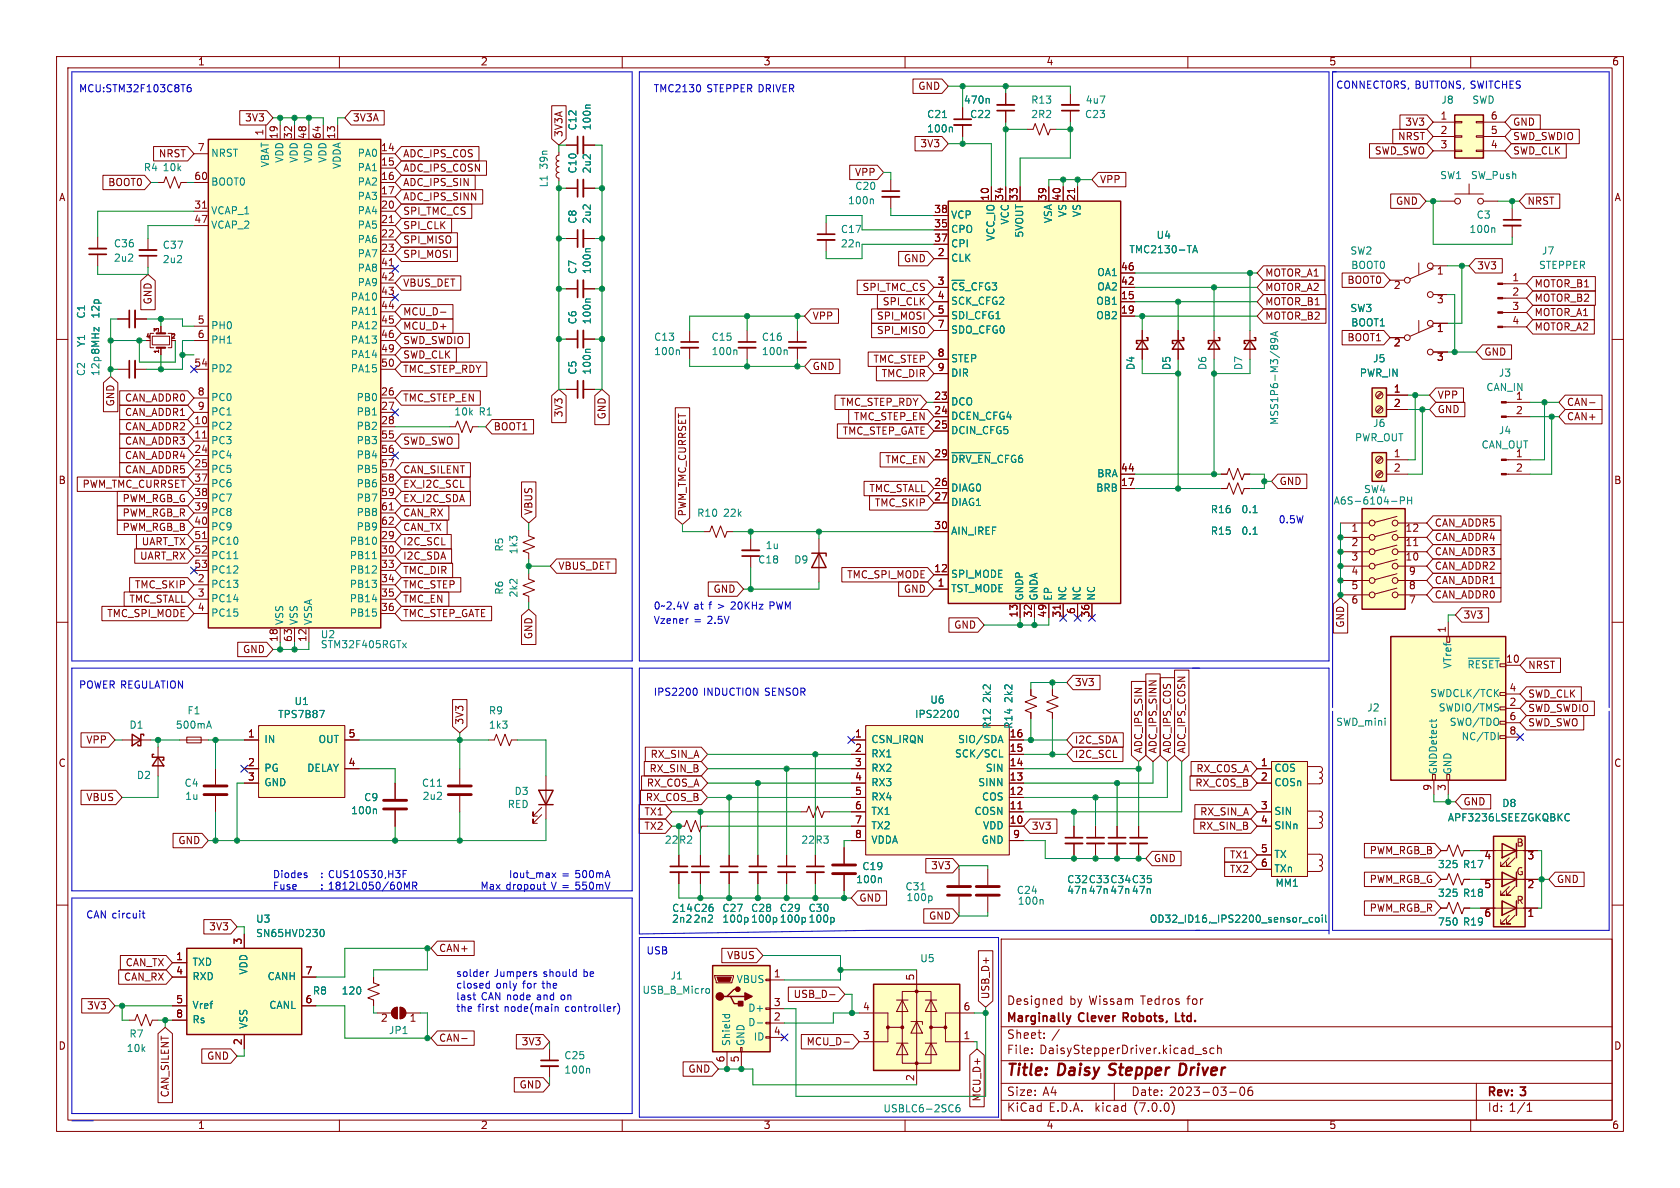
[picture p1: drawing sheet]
<svg xmlns="http://www.w3.org/2000/svg" width="297mm" height="210mm" viewBox="0 0 297 210" stroke-linecap="round" stroke-linejoin="round" font-family="sans-serif">
<defs><g id="words">
<g font-size="2.8" fill="#840000">
<text x="178" y="190.8">Title:</text>
<text x="187.1" y="190.8">Daisy Stepper</text>
<text x="209.8" y="190.8">Driver</text>
</g>
<g font-size="2.1" fill="#840000">
<text x="178" y="177.9">Designed</text>
<text x="189.1" y="177.9">by Wissam</text>
<text x="201.7" y="177.9">Tedros</text>
<text x="210" y="177.9">for</text>
<text x="178" y="183.9">Sheet:</text>
<text x="178" y="181.1">Marginally</text>
<text x="185.9" y="183.9">/</text>
<text x="190.9" y="181.1">Clever</text>
<text x="199.1" y="181.1">Robots,</text>
<text x="208.8" y="181.1">Ltd.</text>
<text x="178" y="186.6">File:</text>
<text x="183.8" y="186.6">DaisyStepperDriver.kicad_sch</text>
<text x="178" y="196.8">KiCad</text>
<text x="178" y="194">Size:</text>
<text x="184.3" y="194">A4</text>
<text x="185.4" y="196.8">E.D.A.</text>
<text x="193.7" y="196.8">kicad</text>
<text x="200" y="194">Date:</text>
<text x="200.6" y="196.8">(7.0.0)</text>
<text x="206.7" y="194">2023-03-06</text>
<text x="263" y="194.2">Rev:</text>
<text x="263" y="196.8">Id: 1/1</text>
<text x="269" y="194.2">3</text>
</g>
<g font-size="1.8" fill="#840000">
<text x="35" y="11.8">1</text>
<text x="85" y="11.8">2</text>
<text x="135" y="11.8">3</text>
<text x="185" y="11.8">4</text>
<text x="235" y="11.8">5</text>
<text x="285" y="11.8">6</text>
<text x="162.2" y="16.2">GND</text>
<text x="43.2" y="21.7">3V3</text>
<text x="62.4" y="21.7">3V3A</text>
<text x="248.3" y="22.5">3V3</text>
<text x="254.6" y="21.3">1</text>
<text x="254.6" y="23.9">2</text>
<text x="263.5" y="23.9">5</text>
<text x="263.5" y="21.3">6</text>
<text x="267.5" y="22.5">GND</text>
<text x="28" y="28.1">NRST</text>
<text x="34.9" y="26.9">7</text>
<text x="46.7" y="24" transform="rotate(-90 46.7 24)">1</text>
<text x="49.3" y="24.6" transform="rotate(-90 49.3 24.6)">19</text>
<text x="51.8" y="24.6" transform="rotate(-90 51.8 24.6)">32</text>
<text x="54.4" y="24.6" transform="rotate(-90 54.4 24.6)">48</text>
<text x="56.9" y="24.6" transform="rotate(-90 56.9 24.6)">64</text>
<text x="59.4" y="24.6" transform="rotate(-90 59.4 24.6)">13</text>
<text x="67.3" y="26.9">14</text>
<text x="67.3" y="29.5">15</text>
<text x="71.3" y="28.1">ADC_IPS_COS</text>
<text x="99.7" y="24.2" transform="rotate(-90 99.7 24.2)">3V3A</text>
<text x="162.6" y="26.3">3V3</text>
<text x="242.9" y="27.6">SWD_SWO</text>
<text x="247" y="25">NRST</text>
<text x="254.6" y="26.4">3</text>
<text x="263.5" y="26.4">4</text>
<text x="267.5" y="27.6">SWD_CLK</text>
<text x="267.5" y="25">SWD_SWDIO</text>
<text x="10.4" y="35.8">A</text>
<text x="19" y="33.2">BOOT0</text>
<text x="34.3" y="32">60</text>
<text x="67.3" y="32">16</text>
<text x="67.3" y="34.5">17</text>
<text x="71.3" y="33.2">ADC_IPS_SIN</text>
<text x="71.3" y="35.7">ADC_IPS_SINN</text>
<text x="71.3" y="30.6">ADC_IPS_COSN</text>
<text x="151" y="31.4">VPP</text>
<text x="175" y="35.6" transform="rotate(-90 175 35.6)">10</text>
<text x="177.5" y="35.6" transform="rotate(-90 177.5 35.6)">34</text>
<text x="180.1" y="35.6" transform="rotate(-90 180.1 35.6)">33</text>
<text x="185.2" y="35.6" transform="rotate(-90 185.2 35.6)">39</text>
<text x="187.7" y="35.6" transform="rotate(-90 187.7 35.6)">40</text>
<text x="190.2" y="35.6" transform="rotate(-90 190.2 35.6)">21</text>
<text x="194.5" y="32.7">VPP</text>
<text x="285.4" y="35.8">A</text>
<text x="34.3" y="37.1">31</text>
<text x="34.3" y="39.6">47</text>
<text x="67.3" y="37.1">20</text>
<text x="67.3" y="39.6">21</text>
<text x="71.3" y="38.3">SPI_TMC_CS</text>
<text x="71.3" y="40.8">SPI_CLK</text>
<text x="165.1" y="40.4">35</text>
<text x="165.1" y="37.8">38</text>
<text x="246.7" y="36.5">GND</text>
<text x="270" y="36.5">NRST</text>
<text x="67.3" y="42.2">22</text>
<text x="67.3" y="44.7">23</text>
<text x="67.3" y="47.2">41</text>
<text x="71.3" y="43.3">SPI_MISO</text>
<text x="71.3" y="45.9">SPI_MOSI</text>
<text x="159.7" y="46.6">GND</text>
<text x="165.1" y="42.9">37</text>
<text x="165.7" y="45.5">2</text>
<text x="261.1" y="47.9">3V3</text>
<text x="27.1" y="53.9" transform="rotate(-90 27.1 53.9)">GND</text>
<text x="67.3" y="49.8">42</text>
<text x="67.3" y="52.3">43</text>
<text x="71.3" y="51">VBUS_DET</text>
<text x="152.4" y="51.7">SPI_TMC_CS</text>
<text x="165.7" y="50.5">3</text>
<text x="165.7" y="53.1">4</text>
<text x="198.1" y="53.1">15</text>
<text x="198.1" y="50.5">42</text>
<text x="198.1" y="48">46</text>
<text x="223.7" y="49.2">MOTOR_A1</text>
<text x="223.7" y="51.7">MOTOR_A2</text>
<text x="238.1" y="50.4">BOOT0</text>
<text x="246.3" y="51.4">2</text>
<text x="254" y="48.9">1</text>
<text x="254" y="54">3</text>
<text x="267.3" y="49.9">1</text>
<text x="267.3" y="52.5">2</text>
<text x="271.3" y="51.1">MOTOR_B1</text>
<text x="271.3" y="53.6">MOTOR_B2</text>
<text x="34.9" y="57.4">5</text>
<text x="34.9" y="59.9">6</text>
<text x="67.3" y="54.9">44</text>
<text x="67.3" y="57.4">45</text>
<text x="67.3" y="59.9">46</text>
<text x="71.3" y="56">MCU_D-</text>
<text x="71.3" y="58.6">MCU_D+</text>
<text x="143.7" y="56.8">VPP</text>
<text x="154.9" y="59.3">SPI_MISO</text>
<text x="154.9" y="56.8">SPI_MOSI</text>
<text x="155.9" y="54.3">SPI_CLK</text>
<text x="165.7" y="55.6">5</text>
<text x="165.7" y="58.2">7</text>
<text x="198.1" y="55.6">19</text>
<text x="223.7" y="56.8">MOTOR_B2</text>
<text x="223.7" y="54.3">MOTOR_B1</text>
<text x="254" y="59.1">1</text>
<text x="267.3" y="55">3</text>
<text x="267.3" y="57.5">4</text>
<text x="271.3" y="56.2">MOTOR_A1</text>
<text x="271.3" y="58.7">MOTOR_A2</text>
<text x="34.3" y="65">54</text>
<text x="67.3" y="62.5">49</text>
<text x="67.3" y="65">50</text>
<text x="71.3" y="63.7">SWD_CLK</text>
<text x="71.3" y="61.1">SWD_SWDIO</text>
<text x="143.7" y="65.7">GND</text>
<text x="154.3" y="64.4">TMC_STEP</text>
<text x="165.7" y="63.2">8</text>
<text x="165.7" y="65.8">9</text>
<text x="238.1" y="60.6">BOOT1</text>
<text x="246.3" y="61.6">2</text>
<text x="254" y="64.1">3</text>
<text x="262.4" y="63.1">GND</text>
<text x="20.5" y="72" transform="rotate(-90 20.5 72)">GND</text>
<text x="22" y="71.3">CAN_ADDR0</text>
<text x="34.9" y="70.1">8</text>
<text x="67.3" y="70.1">26</text>
<text x="71.3" y="66.2">TMC_STEP_RDY</text>
<text x="71.3" y="71.3">TMC_STEP_EN</text>
<text x="155.7" y="67">TMC_DIR</text>
<text x="165.1" y="70.9">23</text>
<text x="246.3" y="69.6">1</text>
<text x="254.2" y="70.8">VPP</text>
<text x="267.9" y="70.9">1</text>
<text x="22" y="76.4">CAN_ADDR2</text>
<text x="22" y="73.8">CAN_ADDR1</text>
<text x="34.3" y="75.2">10</text>
<text x="34.3" y="77.7">11</text>
<text x="34.9" y="72.6">9</text>
<text x="67.3" y="72.6">27</text>
<text x="67.3" y="75.2">28</text>
<text x="67.3" y="77.7">55</text>
<text x="87.3" y="76.4">BOOT1</text>
<text x="99.7" y="73.9" transform="rotate(-90 99.7 73.9)">3V3</text>
<text x="107.3" y="74.3" transform="rotate(-90 107.3 74.3)">GND</text>
<text x="148.4" y="72">TMC_STEP_RDY</text>
<text x="148.8" y="77.1">TMC_STEP_GATE</text>
<text x="150.8" y="74.6">TMC_STEP_EN</text>
<text x="165.1" y="73.4">24</text>
<text x="165.1" y="75.9">25</text>
<text x="246.3" y="72.1">2</text>
<text x="254.2" y="73.3">GND</text>
<text x="267.9" y="73.4">2</text>
<text x="277" y="72">CAN-</text>
<text x="277" y="74.6">CAN+</text>
<text x="22" y="81.4">CAN_ADDR4</text>
<text x="22" y="84">CAN_ADDR5</text>
<text x="22" y="78.9">CAN_ADDR3</text>
<text x="34.3" y="80.3">24</text>
<text x="34.3" y="82.8">25</text>
<text x="67.3" y="80.3">56</text>
<text x="67.3" y="82.8">57</text>
<text x="71.3" y="84">CAN_SILENT</text>
<text x="71.3" y="78.9">SWD_SWO</text>
<text x="156.4" y="82.2">TMC_EN</text>
<text x="165.1" y="81">29</text>
<text x="198.1" y="83.6">44</text>
<text x="246.3" y="81">1</text>
<text x="246.3" y="83.6">2</text>
<text x="267.9" y="83.6">2</text>
<text x="10.3" y="85.8">B</text>
<text x="14.5" y="86.5">PWM_TMC_CURRSET</text>
<text x="21.5" y="89.1">PWM_RGB_G</text>
<text x="34.3" y="85.3">37</text>
<text x="34.3" y="87.9">38</text>
<text x="67.3" y="85.3">58</text>
<text x="67.3" y="87.9">59</text>
<text x="71.3" y="86.5">EX_I2C_SCL</text>
<text x="71.3" y="89.1">EX_I2C_SDA</text>
<text x="153.6" y="87.3">TMC_STALL</text>
<text x="154.5" y="89.8">TMC_SKIP</text>
<text x="165.1" y="86.1">26</text>
<text x="165.1" y="88.6">27</text>
<text x="198.1" y="86.1">17</text>
<text x="226.2" y="86">GND</text>
<text x="285.3" y="85.8">B</text>
<text x="21.5" y="91.6">PWM_RGB_R</text>
<text x="21.5" y="94.1">PWM_RGB_B</text>
<text x="34.3" y="90.4">39</text>
<text x="34.3" y="93">40</text>
<text x="34.3" y="95.5">51</text>
<text x="67.3" y="95.5">29</text>
<text x="67.3" y="90.4">61</text>
<text x="67.3" y="93">62</text>
<text x="71.3" y="94.1">CAN_TX</text>
<text x="71.3" y="91.6">CAN_RX</text>
<text x="94.4" y="91" transform="rotate(-90 94.4 91)">VBUS</text>
<text x="121.6" y="91.3" transform="rotate(-90 121.6 91.3)">PWM_TMC_CURRSET</text>
<text x="165.1" y="93.7">30</text>
<text x="238.9" y="94.4">1</text>
<text x="248.4" y="94.4">12</text>
<text x="253.7" y="93.4">CAN_ADDR5</text>
<text x="253.7" y="95.9">CAN_ADDR4</text>
<text x="24.6" y="99.2">UART_RX</text>
<text x="24.9" y="96.7">UART_TX</text>
<text x="34.3" y="98">52</text>
<text x="34.3" y="100.6">53</text>
<text x="67.3" y="98">30</text>
<text x="67.3" y="100.6">33</text>
<text x="71.3" y="101.8">TMC_DIR</text>
<text x="71.3" y="96.7">I2C_SCL</text>
<text x="71.3" y="99.2">I2C_SDA</text>
<text x="98.7" y="101">VBUS_DET</text>
<text x="165.1" y="101.3">12</text>
<text x="238.9" y="96.9">2</text>
<text x="238.9" y="99.4">3</text>
<text x="238.9" y="102">4</text>
<text x="248.4" y="99.4">10</text>
<text x="248.4" y="96.9">11</text>
<text x="249" y="102">9</text>
<text x="253.7" y="101">CAN_ADDR2</text>
<text x="253.7" y="98.5">CAN_ADDR3</text>
<text x="22.8" y="106.8">TMC_STALL</text>
<text x="23.7" y="104.3">TMC_SKIP</text>
<text x="34.9" y="103.1">2</text>
<text x="34.9" y="105.7">3</text>
<text x="67.3" y="103.1">34</text>
<text x="67.3" y="105.7">35</text>
<text x="71.3" y="104.3">TMC_STEP</text>
<text x="71.3" y="106.8">TMC_EN</text>
<text x="126" y="105.1">GND</text>
<text x="149.6" y="102.5">TMC_SPI_MODE</text>
<text x="159.7" y="105.1">GND</text>
<text x="165.7" y="103.9">1</text>
<text x="238.9" y="104.5">5</text>
<text x="238.9" y="107.1">6</text>
<text x="249" y="107.1">7</text>
<text x="249" y="104.5">8</text>
<text x="253.7" y="106.1">CAN_ADDR0</text>
<text x="253.7" y="103.5">CAN_ADDR1</text>
<text x="18.8" y="109.4">TMC_SPI_MODE</text>
<text x="34.9" y="108.2">4</text>
<text x="49.3" y="113.5" transform="rotate(-90 49.3 113.5)">18</text>
<text x="51.8" y="113.5" transform="rotate(-90 51.8 113.5)">63</text>
<text x="54.4" y="113.5" transform="rotate(-90 54.4 113.5)">12</text>
<text x="67.3" y="108.2">36</text>
<text x="71.3" y="109.4">TMC_STEP_GATE</text>
<text x="94.4" y="113.1" transform="rotate(-90 94.4 113.1)">GND</text>
<text x="168.6" y="111.4">GND</text>
<text x="180.1" y="109.2" transform="rotate(-90 180.1 109.2)">13</text>
<text x="182.6" y="109.2" transform="rotate(-90 182.6 109.2)">32</text>
<text x="185.2" y="109.2" transform="rotate(-90 185.2 109.2)">49</text>
<text x="187.7" y="109.2" transform="rotate(-90 187.7 109.2)">31</text>
<text x="190.2" y="108.6" transform="rotate(-90 190.2 108.6)">6</text>
<text x="192.8" y="109.2" transform="rotate(-90 192.8 109.2)">36</text>
<text x="237.9" y="111.1" transform="rotate(-90 237.9 111.1)">GND</text>
<text x="255.8" y="111.9" transform="rotate(-90 255.8 111.9)">1</text>
<text x="258.7" y="109.6">3V3</text>
<text x="42.8" y="115.7">GND</text>
<text x="266.2" y="117.3">10</text>
<text x="270.2" y="118.5">NRST</text>
<text x="190" y="121.6">3V3</text>
<text x="266.8" y="125">2</text>
<text x="266.8" y="122.4">4</text>
<text x="270.2" y="123.6">SWD_CLK</text>
<text x="15.1" y="131.7">VPP</text>
<text x="43.8" y="130.6">1</text>
<text x="61.6" y="130.6">5</text>
<text x="82.2" y="128.1" transform="rotate(-90 82.2 128.1)">3V3</text>
<text x="151.1" y="130.6">1</text>
<text x="178.4" y="130.6">16</text>
<text x="190" y="131.7">I2C_SDA</text>
<text x="266.8" y="127.5">6</text>
<text x="266.8" y="130">8</text>
<text x="270.2" y="128.7">SWD_SWO</text>
<text x="270.2" y="126.1">SWD_SWDIO</text>
<text x="10.3" y="135.8">C</text>
<text x="43.8" y="135.6">2</text>
<text x="61.6" y="135.6">4</text>
<text x="114.7" y="136.8">RX_SIN_B</text>
<text x="114.9" y="134.3">RX_SIN_A</text>
<text x="151.1" y="133.1">2</text>
<text x="151.1" y="135.6">3</text>
<text x="178.4" y="135.6">14</text>
<text x="178.4" y="133.1">15</text>
<text x="190" y="134.3">I2C_SCL</text>
<text x="202.2" y="133.2" transform="rotate(-90 202.2 133.2)">ADC_IPS_SIN</text>
<text x="204.8" y="133.2" transform="rotate(-90 204.8 133.2)">ADC_IPS_SINN</text>
<text x="207.3" y="133.2" transform="rotate(-90 207.3 133.2)">ADC_IPS_COS</text>
<text x="209.8" y="133.2" transform="rotate(-90 209.8 133.2)">ADC_IPS_COSN</text>
<text x="211.4" y="136.8">RX_COS_A</text>
<text x="222.9" y="135.6">1</text>
<text x="285.3" y="135.8">C</text>
<text x="15.1" y="141.9">VBUS</text>
<text x="43.8" y="138.2">3</text>
<text x="114" y="141.9">RX_COS_B</text>
<text x="114.2" y="139.3">RX_COS_A</text>
<text x="151.1" y="138.2">4</text>
<text x="151.1" y="140.7">5</text>
<text x="151.1" y="143.3">6</text>
<text x="178.4" y="143.3">11</text>
<text x="178.4" y="140.7">12</text>
<text x="178.4" y="138.2">13</text>
<text x="211.2" y="139.3">RX_COS_B</text>
<text x="222.9" y="138.2">2</text>
<text x="222.9" y="143.3">3</text>
<text x="253.2" y="139.9" transform="rotate(-90 253.2 139.9)">9</text>
<text x="255.8" y="139.9" transform="rotate(-90 255.8 139.9)">3</text>
<text x="258.7" y="142.6">GND</text>
<text x="31.4" y="149.5">GND</text>
<text x="113.8" y="147">TX2</text>
<text x="113.8" y="144.4">TX1</text>
<text x="151.1" y="145.8">7</text>
<text x="151.1" y="148.3">8</text>
<text x="178.4" y="145.8">10</text>
<text x="179" y="148.3">9</text>
<text x="182.4" y="147">3V3</text>
<text x="211.9" y="147">RX_SIN_B</text>
<text x="212" y="144.4">RX_SIN_A</text>
<text x="222.9" y="145.8">4</text>
<text x="268" y="149.9">B</text>
<text x="164.5" y="154">3V3</text>
<text x="204" y="152.7">GND</text>
<text x="217.3" y="154.6">TX2</text>
<text x="217.3" y="152">TX1</text>
<text x="222.9" y="150.9">5</text>
<text x="222.9" y="153.4">6</text>
<text x="242" y="151.3">PWM_RGB_B</text>
<text x="262.3" y="152.3">4</text>
<text x="268" y="155">G</text>
<text x="270" y="152.3">3</text>
<text x="151.9" y="159.7">GND</text>
<text x="242" y="161.4">PWM_RGB_R</text>
<text x="242" y="156.4">PWM_RGB_G</text>
<text x="268" y="160.1">R</text>
<text x="270" y="157.4">2</text>
<text x="275.2" y="156.4">GND</text>
<text x="36.8" y="164.7">3V3</text>
<text x="42.9" y="167" transform="rotate(-90 42.9 167)">3</text>
<text x="164.1" y="162.8">GND</text>
<text x="262.3" y="162.4">6</text>
<text x="270" y="162.4">1</text>
<text x="21.8" y="173.6">CAN_RX</text>
<text x="22.1" y="171.1">CAN_TX</text>
<text x="31.1" y="169.9">1</text>
<text x="31.1" y="172.5">4</text>
<text x="53.9" y="172.5">7</text>
<text x="77.6" y="168.6">CAN+</text>
<text x="128.4" y="169.8">VBUS</text>
<text x="136.7" y="173">1</text>
<text x="161.8" y="173.4" transform="rotate(-90 161.8 173.4)">5</text>
<text x="15.3" y="178.7">3V3</text>
<text x="31.1" y="177.5">5</text>
<text x="53.9" y="177.5">6</text>
<text x="136.7" y="178.1">3</text>
<text x="140.2" y="176.7">USB_D-</text>
<text x="152.5" y="178.8">4</text>
<text x="170.3" y="178.8">6</text>
<text x="175.2" y="176.6" transform="rotate(-90 175.2 176.6)">USB_D+</text>
<text x="10.3" y="185.8">D</text>
<text x="31.1" y="180.1">8</text>
<text x="42.9" y="184.8" transform="rotate(-90 42.9 184.8)">2</text>
<text x="67.3" y="181">2</text>
<text x="72.4" y="181">1</text>
<text x="77.6" y="184.4">CAN-</text>
<text x="92.1" y="185.1">3V3</text>
<text x="136.7" y="180.6">2</text>
<text x="136.7" y="183.1">4</text>
<text x="142.5" y="185.1">MCU_D-</text>
<text x="152.5" y="183.9">3</text>
<text x="170.3" y="183.9">1</text>
<text x="285.3" y="185.8">D</text>
<text x="36.5" y="187.6">GND</text>
<text x="121.6" y="189.9">GND</text>
<text x="128.3" y="187.9" transform="rotate(-90 128.3 187.9)">6</text>
<text x="130.8" y="187.9" transform="rotate(-90 130.8 187.9)">5</text>
<text x="161.8" y="191.2" transform="rotate(-90 161.8 191.2)">2</text>
<text x="30.1" y="194.1" transform="rotate(-90 30.1 194.1)">CAN_SILENT</text>
<text x="91.7" y="192.7">GND</text>
<text x="173.6" y="194.8" transform="rotate(-90 173.6 194.8)">MCU_D+</text>
<text x="35" y="199.8">1</text>
<text x="85" y="199.8">2</text>
<text x="135" y="199.8">3</text>
<text x="185" y="199.8">4</text>
<text x="235" y="199.8">5</text>
<text x="285" y="199.8">6</text>
</g>
<g font-size="1.8" fill="#0000c2">
<text x="14" y="16.5">MCU:STM32F103C8T6</text>
<text x="115.6" y="16.5">TMC2130</text>
<text x="125" y="16.5">STEPPER DRIVER</text>
<text x="236.2" y="15.9">CONNECTORS, BUTTONS, SWITCHES</text>
<text x="226.1" y="92.7">0.5W</text>
<text x="115.6" y="108">0~2.4V</text>
<text x="122.7" y="108">at</text>
<text x="125.5" y="108">f &gt;</text>
<text x="129.5" y="108">20KHz</text>
<text x="136.5" y="108">PWM</text>
<text x="115.6" y="110.5">Vzener</text>
<text x="122.7" y="110.5">=</text>
<text x="125.1" y="110.5">2.5V</text>
<text x="14" y="121.9">POWER REGULATION</text>
<text x="115.6" y="123.2">IPS2200</text>
<text x="124.4" y="123.2">INDUCTION SENSOR</text>
<text x="48.3" y="155.4">Diodes</text>
<text x="61.1" y="155.4">CUS10S30,H3F</text>
<text x="89.8" y="155.4">Iout_max</text>
<text x="99.2" y="155.4">=</text>
<text x="101.7" y="155.4">500mA</text>
<text x="48.3" y="157.5">Fuse</text>
<text x="60.1" y="157.5">1812L050/60MR</text>
<text x="84.8" y="157.5">Max dropout</text>
<text x="97.5" y="157.5">V =</text>
<text x="101.9" y="157.5">550mV</text>
<text x="15.2" y="162.6">CAN circuit</text>
<text x="80.6" y="172.9">solder</text>
<text x="87.4" y="172.9">Jumpers</text>
<text x="96.2" y="172.9">should</text>
<text x="103.3" y="172.9">be</text>
<text x="114.3" y="168.9">USB</text>
<text x="80.6" y="175">closed</text>
<text x="80.6" y="177">last</text>
<text x="80.6" y="179.1">the</text>
<text x="84.5" y="179.1">first</text>
<text x="85.1" y="177">CAN node</text>
<text x="87.7" y="175">only</text>
<text x="89.3" y="179.1">node(main</text>
<text x="92.5" y="175">for</text>
<text x="95.1" y="177">and</text>
<text x="96.1" y="175">the</text>
<text x="99.4" y="177">on</text>
<text x="100.1" y="179.1">controller)</text>
</g>
<g font-size="1.8" fill="#008484">
<text x="102.2" y="23.1" transform="rotate(-90 102.2 23.1)">C12</text>
<text x="104.7" y="23.1" transform="rotate(-90 104.7 23.1)">100n</text>
<text x="163.8" y="21.1">C21</text>
<text x="163.8" y="23.7">100n</text>
<text x="170.3" y="18.6">470n</text>
<text x="171.4" y="21.1">C22</text>
<text x="182.2" y="18.6">R13</text>
<text x="182.2" y="21.1">2R2</text>
<text x="191.8" y="21.1">C23</text>
<text x="191.9" y="18.6">4u7</text>
<text x="254.8" y="18.6">J8</text>
<text x="260.2" y="18.6">SWD</text>
<text x="37.3" y="28">NRST</text>
<text x="47.8" y="29.7" transform="rotate(-90 47.8 29.7)">VBAT</text>
<text x="50.4" y="28.9" transform="rotate(-90 50.4 28.9)">VDD</text>
<text x="52.9" y="28.9" transform="rotate(-90 52.9 28.9)">VDD</text>
<text x="55.4" y="28.9" transform="rotate(-90 55.4 28.9)">VDD</text>
<text x="58" y="28.9" transform="rotate(-90 58 28.9)">VDD</text>
<text x="60.5" y="30" transform="rotate(-90 60.5 30)">VDDA</text>
<text x="63.1" y="28">PA0</text>
<text x="25.4" y="30.5">R4</text>
<text x="28.7" y="30.5">10k</text>
<text x="37.3" y="33.1">BOOT0</text>
<text x="63.1" y="30.5">PA1</text>
<text x="63.1" y="33.1">PA2</text>
<text x="63.1" y="35.6">PA3</text>
<text x="97.1" y="33.2" transform="rotate(-90 97.1 33.2)">L1</text>
<text x="97.1" y="30" transform="rotate(-90 97.1 30)">39n</text>
<text x="102.2" y="30.7" transform="rotate(-90 102.2 30.7)">C10</text>
<text x="104.7" y="30.7" transform="rotate(-90 104.7 30.7)">2u2</text>
<text x="151.1" y="33.8">C20</text>
<text x="254.5" y="31.9">SW1</text>
<text x="260" y="31.9">SW_Push</text>
<text x="37.3" y="38.2">VCAP_1</text>
<text x="37.3" y="40.7">VCAP_2</text>
<text x="63.1" y="38.2">PA4</text>
<text x="63.1" y="40.7">PA5</text>
<text x="102.2" y="39.6" transform="rotate(-90 102.2 39.6)">C8</text>
<text x="104.7" y="39.6" transform="rotate(-90 104.7 39.6)">2u2</text>
<text x="148.6" y="41.5">C17</text>
<text x="149.9" y="36.4">100n</text>
<text x="168.1" y="41.5">CPO</text>
<text x="168.1" y="38.9">VCP</text>
<text x="178.6" y="39.8" transform="rotate(-90 178.6 39.8)">VCC</text>
<text x="186.2" y="39.6" transform="rotate(-90 186.2 39.6)">VSA</text>
<text x="188.8" y="38.5" transform="rotate(-90 188.8 38.5)">VS</text>
<text x="191.3" y="38.5" transform="rotate(-90 191.3 38.5)">VS</text>
<text x="259.7" y="41.5">100n</text>
<text x="261" y="38.9">C3</text>
<text x="20.1" y="44">C36</text>
<text x="20.1" y="46.5">2u2</text>
<text x="28.7" y="44.3">C37</text>
<text x="28.7" y="46.8">2u2</text>
<text x="63.1" y="43.2">PA6</text>
<text x="63.1" y="45.8">PA7</text>
<text x="148.6" y="44">22n</text>
<text x="168.1" y="46.5">CLK</text>
<text x="168.1" y="44">CPI</text>
<text x="176.1" y="42.7" transform="rotate(-90 176.1 42.7)">VCC_IO</text>
<text x="181.2" y="42.1" transform="rotate(-90 181.2 42.1)">5VOUT</text>
<text x="199.6" y="45">TMC2130-TA</text>
<text x="204.4" y="42.5">U4</text>
<text x="238.7" y="45.3">SW2</text>
<text x="238.8" y="47.8">BOOT0</text>
<text x="272" y="47.8">STEPPER</text>
<text x="272.5" y="45.3">J7</text>
<text x="61.9" y="53.4">PA10</text>
<text x="63.1" y="48.3">PA8</text>
<text x="63.1" y="50.9">PA9</text>
<text x="102.2" y="48.5" transform="rotate(-90 102.2 48.5)">C7</text>
<text x="104.7" y="48.5" transform="rotate(-90 104.7 48.5)">100n</text>
<text x="168.1" y="52.2">~{CS}_CFG3</text>
<text x="193.9" y="51.6">OA2</text>
<text x="193.9" y="49.1">OA1</text>
<text x="15.3" y="56.4" transform="rotate(-90 15.3 56.4)">C1</text>
<text x="17.8" y="56.4" transform="rotate(-90 17.8 56.4)">12p</text>
<text x="37.3" y="58.5">PH0</text>
<text x="61.9" y="55.9">PA11</text>
<text x="61.9" y="58.5">PA12</text>
<text x="102.2" y="57.4" transform="rotate(-90 102.2 57.4)">C6</text>
<text x="104.7" y="57.4" transform="rotate(-90 104.7 57.4)">100n</text>
<text x="168.1" y="54.2">SCK_CFG2</text>
<text x="168.1" y="56.7">SDI_CFG1</text>
<text x="168.1" y="59.2">SDO_CFG0</text>
<text x="193.7" y="54.2">OB1</text>
<text x="193.7" y="56.7">OB2</text>
<text x="238.7" y="55.4">SW3</text>
<text x="238.8" y="58">BOOT1</text>
<text x="15.3" y="61.4" transform="rotate(-90 15.3 61.4)">Y1</text>
<text x="17.8" y="62.8" transform="rotate(-90 17.8 62.8)">8MHz</text>
<text x="37.3" y="61">PH1</text>
<text x="61.9" y="61">PA13</text>
<text x="61.9" y="63.6">PA14</text>
<text x="115.6" y="60.5">C13</text>
<text x="115.6" y="63.1">100n</text>
<text x="125.7" y="60.5">C15</text>
<text x="125.7" y="63.1">100n</text>
<text x="134.6" y="60.5">C16</text>
<text x="134.6" y="63.1">100n</text>
<text x="168.1" y="64.3">STEP</text>
<text x="200.9" y="65.5" transform="rotate(-90 200.9 65.5)">D4</text>
<text x="207.2" y="65.5" transform="rotate(-90 207.2 65.5)">D5</text>
<text x="213.6" y="65.5" transform="rotate(-90 213.6 65.5)">D6</text>
<text x="219.9" y="65.5" transform="rotate(-90 219.9 65.5)">D7</text>
<text x="242.7" y="64.3">J5</text>
<text x="15.3" y="66.5" transform="rotate(-90 15.3 66.5)">C2</text>
<text x="17.8" y="66.5" transform="rotate(-90 17.8 66.5)">12p 8MHz</text>
<text x="37.3" y="66.1">PD2</text>
<text x="37.3" y="71.2">PC0</text>
<text x="61.9" y="66.1">PA15</text>
<text x="62.9" y="71.2">PB0</text>
<text x="102.2" y="66.3" transform="rotate(-90 102.2 66.3)">C5</text>
<text x="104.7" y="66.3" transform="rotate(-90 104.7 66.3)">100n</text>
<text x="168.1" y="71.9">DCO</text>
<text x="168.1" y="66.9">DIR</text>
<text x="240.3" y="66.9">PWR_IN</text>
<text x="262.7" y="69.4">CAN_IN</text>
<text x="264.9" y="66.9">J3</text>
<text x="37.3" y="76.3">PC2</text>
<text x="37.3" y="73.7">PC1</text>
<text x="62.9" y="73.7">PB1</text>
<text x="62.9" y="76.3">PB2</text>
<text x="80.3" y="73.7">10k</text>
<text x="84.5" y="73.7">R1</text>
<text x="168.1" y="74.5">DCEN_CFG4</text>
<text x="168.1" y="77">DCIN_CFG5</text>
<text x="226.3" y="75.2" transform="rotate(-90 226.3 75.2)">MSS1P6-M3/89A</text>
<text x="242.7" y="75.8">J6</text>
<text x="264.9" y="77">J4</text>
<text x="37.3" y="78.8">PC3</text>
<text x="37.3" y="81.3">PC4</text>
<text x="37.3" y="83.9">PC5</text>
<text x="62.9" y="78.8">PB3</text>
<text x="62.9" y="81.3">PB4</text>
<text x="62.9" y="83.9">PB5</text>
<text x="168.1" y="82.7">~{DRV_EN}_CFG6</text>
<text x="239.5" y="78.3">PWR_OUT</text>
<text x="261.9" y="79.6">CAN_OUT</text>
<text x="267.9" y="81">1</text>
<text x="37.3" y="86.4">PC6</text>
<text x="37.3" y="89">PC7</text>
<text x="62.9" y="86.4">PB6</text>
<text x="62.9" y="89">PB7</text>
<text x="168.1" y="87.2">DIAG0</text>
<text x="168.1" y="89.7">DIAG1</text>
<text x="193.7" y="87.2">BRB</text>
<text x="193.9" y="84.6">BRA</text>
<text x="235.7" y="89.5">A6S-6104-PH</text>
<text x="241.1" y="87.4">SW4</text>
<text x="37.3" y="91.5">PC8</text>
<text x="37.3" y="94">PC9</text>
<text x="62.9" y="91.5">PB8</text>
<text x="62.9" y="94">PB9</text>
<text x="123.2" y="91.6">R10</text>
<text x="127.8" y="91.6">22k</text>
<text x="168.1" y="94.8">AIN_IREF</text>
<text x="214" y="94.8">R15</text>
<text x="214" y="91">R16</text>
<text x="219.4" y="94.8">0.1</text>
<text x="219.4" y="91">0.1</text>
<text x="37.3" y="96.6">PC10</text>
<text x="37.3" y="99.1">PC11</text>
<text x="37.3" y="101.7">PC12</text>
<text x="61.7" y="96.6">PB10</text>
<text x="61.7" y="99.1">PB11</text>
<text x="61.7" y="101.7">PB12</text>
<text x="89.2" y="97.6" transform="rotate(-90 89.2 97.6)">R5</text>
<text x="91.8" y="98.1" transform="rotate(-90 91.8 98.1)">1k3</text>
<text x="134" y="99.9">C18</text>
<text x="135.3" y="97.3">1u</text>
<text x="140.3" y="99.9">D9</text>
<text x="37.3" y="104.2">PC13</text>
<text x="37.3" y="106.7">PC14</text>
<text x="61.7" y="104.2">PB13</text>
<text x="61.7" y="106.7">PB14</text>
<text x="89.2" y="105.2" transform="rotate(-90 89.2 105.2)">R6</text>
<text x="91.8" y="105.7" transform="rotate(-90 91.8 105.7)">2k2</text>
<text x="168.1" y="105">TST_MODE</text>
<text x="168.1" y="102.4">SPI_MODE</text>
<text x="181.2" y="106.2" transform="rotate(-90 181.2 106.2)">GNDP</text>
<text x="183.7" y="106.2" transform="rotate(-90 183.7 106.2)">GNDA</text>
<text x="186.2" y="106.2" transform="rotate(-90 186.2 106.2)">EP</text>
<text x="188.8" y="106.2" transform="rotate(-90 188.8 106.2)">NC</text>
<text x="191.3" y="106.2" transform="rotate(-90 191.3 106.2)">NC</text>
<text x="193.9" y="106.2" transform="rotate(-90 193.9 106.2)">NC</text>
<text x="37.3" y="109.3">PC15</text>
<text x="50.4" y="110.5" transform="rotate(-90 50.4 110.5)">VSS</text>
<text x="52.9" y="110.5" transform="rotate(-90 52.9 110.5)">VSS</text>
<text x="55.4" y="110.5" transform="rotate(-90 55.4 110.5)">VSSA</text>
<text x="56.6" y="113.1">U2</text>
<text x="61.7" y="109.3">PB15</text>
<text x="56.6" y="114.9">STM32F405RGTx</text>
<text x="256.9" y="118.3" transform="rotate(-90 256.9 118.3)">VTref</text>
<text x="259.3" y="119">~{RESET}</text>
<text x="52" y="124.9">U1</text>
<text x="164.4" y="124.7">U6</text>
<text x="175.5" y="124.3" transform="rotate(-90 175.5 124.3)">2k2</text>
<text x="179.3" y="124.3" transform="rotate(-90 179.3 124.3)">2k2</text>
<text x="252.7" y="123.5">SWDCLK/TCK</text>
<text x="22.8" y="129.1">D1</text>
<text x="31" y="129.1">500mA</text>
<text x="33.1" y="126.6">F1</text>
<text x="46.7" y="131.6">IN</text>
<text x="49.1" y="127.2">TPS7B87</text>
<text x="56.2" y="131.6">OUT</text>
<text x="86.4" y="126.6">R9</text>
<text x="86.4" y="129.1">1k3</text>
<text x="154.1" y="131.6">CSN_IRQN</text>
<text x="161.7" y="127.2">IPS2200</text>
<text x="169.2" y="131.6">SIO/SDA</text>
<text x="175.5" y="128.9" transform="rotate(-90 175.5 128.9)">R12</text>
<text x="179.3" y="128.9" transform="rotate(-90 179.3 128.9)">R14</text>
<text x="236.2" y="128.6">SWD_mini</text>
<text x="241.7" y="126">J2</text>
<text x="254.2" y="126">SWDIO/TMS</text>
<text x="256.2" y="128.6">SWO/TDO</text>
<text x="258.3" y="131.1">NC/TDI</text>
<text x="24.1" y="138">D2</text>
<text x="46.7" y="136.7">PG</text>
<text x="54.2" y="136.7">DELAY</text>
<text x="154.1" y="134.2">RX1</text>
<text x="154.1" y="136.7">RX2</text>
<text x="168.7" y="134.2">SCK/SCL</text>
<text x="174.1" y="136.7">SIN</text>
<text x="225.3" y="136.7">COS</text>
<text x="254.3" y="136.9" transform="rotate(-90 254.3 136.9)">GNDDetect</text>
<text x="256.9" y="136.9" transform="rotate(-90 256.9 136.9)">GND</text>
<text x="32.6" y="139.4">C4</text>
<text x="32.7" y="141.7">1u</text>
<text x="46.7" y="139.3">GND</text>
<text x="64.3" y="141.9">C9</text>
<text x="74.5" y="139.4">C11</text>
<text x="74.7" y="141.7">2u2</text>
<text x="89.7" y="143.1">RED</text>
<text x="90.9" y="140.8">D3</text>
<text x="154.1" y="139.3">RX3</text>
<text x="154.1" y="141.8">RX4</text>
<text x="172.8" y="139.3">SINN</text>
<text x="173.5" y="141.8">COS</text>
<text x="225.3" y="139.3">COSn</text>
<text x="265.5" y="142.9">D8</text>
<text x="62" y="144.2">100n</text>
<text x="117.5" y="149.4">22 R2</text>
<text x="141.6" y="149.4">22 R3</text>
<text x="154.1" y="144.3">TX1</text>
<text x="154.1" y="146.9">TX2</text>
<text x="154.1" y="149.4">VDDA</text>
<text x="172.2" y="144.3">COSN</text>
<text x="173.4" y="149.4">GND</text>
<text x="173.7" y="146.9">VDD</text>
<text x="225.3" y="144.3">SIN</text>
<text x="225.3" y="146.9">SINn</text>
<text x="255.9" y="145.5">APF3236LSEEZGKQBKC</text>
<text x="152.4" y="154.1">C19</text>
<text x="225.3" y="152">TX</text>
<text x="225.3" y="154.5">TXn</text>
<text x="254.2" y="153.7">325</text>
<text x="258.6" y="153.7">R17</text>
<text x="118.8" y="161.5">C14 C26</text>
<text x="127.6" y="161.5">C27</text>
<text x="132.7" y="161.5">C28</text>
<text x="137.8" y="161.5">C29</text>
<text x="142.9" y="161.5">C30</text>
<text x="151.3" y="156.4">100n</text>
<text x="160" y="157.7">C31</text>
<text x="160.2" y="159.6">100p</text>
<text x="179.7" y="158.3">C24</text>
<text x="179.9" y="160.2">100n</text>
<text x="188.6" y="156.4">C32 C33 C34 C35</text>
<text x="188.6" y="158.3">47n 47n 47n 47n</text>
<text x="225.4" y="157">MM1</text>
<text x="254.2" y="158.8">325</text>
<text x="258.6" y="158.8">R18</text>
<text x="262.3" y="157.4">5</text>
<text x="45.2" y="163.4">U3</text>
<text x="45.2" y="165.9">SN65HVD230</text>
<text x="118.8" y="163.4">2n2</text>
<text x="122.6" y="163.4">2n2</text>
<text x="127.6" y="163.4">100p 100p 100p 100p</text>
<text x="203.2" y="163.4">OD32_ID16,_IPS2200_sensor_coil</text>
<text x="254.2" y="163.9">750</text>
<text x="258.6" y="163.9">R19</text>
<text x="34" y="171">TXD</text>
<text x="34" y="173.5">RXD</text>
<text x="44" y="172.4" transform="rotate(-90 44 172.4)">VDD</text>
<text x="47.2" y="173.5">CANH</text>
<text x="118.5" y="173.4">J1</text>
<text x="162.6" y="170.4">U5</text>
<text x="34" y="178.6">Vref</text>
<text x="47.5" y="178.6">CANL</text>
<text x="55.3" y="176.1">R8</text>
<text x="60.3" y="176.1">120</text>
<text x="113.5" y="176">USB_B_Micro</text>
<text x="130.1" y="174.1">VBUS</text>
<text x="132.2" y="179.1">D+</text>
<text x="22.8" y="183.7">R7</text>
<text x="34" y="181.2">Rs</text>
<text x="44" y="181.9" transform="rotate(-90 44 181.9)">VSS</text>
<text x="68.7" y="183.1">JP1</text>
<text x="129.3" y="184.9" transform="rotate(-90 129.3 184.9)">Shield</text>
<text x="131.9" y="184.9" transform="rotate(-90 131.9 184.9)">GND</text>
<text x="132.2" y="181.7">D-</text>
<text x="133.1" y="184.2">ID</text>
<text x="22.3" y="186.2">10k</text>
<text x="99.7" y="187.5">C25</text>
<text x="99.7" y="190.1">100n</text>
<text x="156.1" y="196.9">USBLC6-2SC6</text>
</g>
<g font-size="1.1" fill="#840000">
<text x="25.7" y="59.9">4</text>
<text x="28.2" y="58.8" transform="rotate(-90 28.2 58.8)">3</text>
<text x="30.2" y="59.9">2</text>
<text x="28.2" y="62.6" transform="rotate(-90 28.2 62.6)">1</text>
</g>
</g></defs>
<g fill="none" stroke="#840000" stroke-width=".18">
<path d="M10 10h277v190h-277zM12 12h273v186h-273zM42.4 19.6h4.7l1.2 1.2-1.2 1.3h-4.7zM60 10v2M62.1 19.6h5.8v2.5h-5.8l-1.1-1.3zM97.5 18.7h2.6v5.8l-1.3 1.2-1.3-1.2zM110 10v2M160 10v2M161.4 14h5.1l1.1 1.2-1.1 1.3h-5.1zM170.2 19.1v2M177.8 16.5v2M177.8 19.6v2"/>
<path d="M189.2 16.5v2M189.2 19.6v2M210 10v2M260 10v2M18.2 31h7.4l1.1 1.3-1.1 1.2h-7.4zM27.1 25.9h6.1l1.1 1.3-1.1 1.2h-6.1zM27.9 32.3h1.1l.3-1.1 .8 2.1 .8-2.1 .7 2.1 .4-1h1M34.3 32.3h2.5M34.3 27.2h2.5M34.3 37.3h2.5M34.3 39.9h2.5M35.8 36.8h.7"/>
<path d="M47 22.1v2.5M49.5 22.1v2.5M52.1 22.1v2.5M54.6 22.1v2.5M57.1 22.1v2.5M59.7 22.1v2.5M67.3 32.3h2.5M67.3 27.2h2.5M67.3 29.7h2.5M67.3 34.8h2.5M67.3 37.3h2.5M67.3 39.9h2.5"/>
<path d="M68.8 39.3h.7M71 31h13v2.5h-13l-1.2-1.2zM71 25.9h13.7v2.5h-13.7l-1.2-1.2zM71 36.1h12.4v2.5h-12.4l-1.2-1.3zM71 33.5h14.3v2.6h-14.3l-1.2-1.3zM71 28.4h15v2.6h-15l-1.2-1.3zM71 38.6h8.8v2.5h-8.8l-1.2-1.2zM98.8 26.9v.5l-.3 .2-.2 .3 .1 .4 .4 .1-.3 .2-.2 .3 .1 .4 .4 .2-.3 .1-.2 .4 .1 .3 .4 .2-.3 .1-.2 .4 .1 .3 .4 .2v.5M100.1 25.7h2M100.1 33.3h2M103.1 25.7h2.1M103.1 33.3h2.1"/>
<path d="M146 39.4v2M150.2 29.2h4.9l1.1 1.3-1.1 1.3h-4.9zM157.5 31.8v2M157.5 34.8v2M161.8 24.1h4.7l1.1 1.3-1.1 1.3h-4.7zM165.1 38.1h2.5M170.2 22.1v2M175.3 33v2.6M177.8 33v2.6M180.3 33v2.6M181.6 22.9h1l.4-1.1 .8 2.1 .7-2.1 .8 2.1 .4-1h1M185.4 33v2.6"/>
<path d="M188 33v2.6M190 33.3v.7M190.5 33v2.6M194.2 30.5h4.8v2.5h-4.8l-1.2-1.2zM242.1 25.4h10.2l1.1 1.3-1.1 1.2h-10.2zM245.9 34.3h5.1l1.1 1.3-1.1 1.2h-5.1zM246.2 22.9h6.1l1.1 1.2-1.1 1.3h-6.1zM247.5 20.3h4.8l1.1 1.3-1.1 1.3h-4.8zM253.4 21.6h3.8M253.4 24.1h3.8M253.4 26.7h3.8M254.6 35.6h2.6"/>
<path d="M257.2 26.5h1.2v.3h-1.2zM257.2 24h1.2v.3h-1.2zM257.2 21.5h1.2v.2h-1.2zM257.2 34.3h5.1M259.7 32.5v1.8M261 26.5h1.3v.3h-1.3zM261 24h1.3v.3h-1.3zM261 21.5h1.3v.2h-1.3zM262.3 21.6h3.8M262.3 24.1h3.8M262.3 26.7h3.8M262.3 35.6h2.5"/>
<path d="M267.2 25.4h9.7v2.5h-9.7l-1.1-1.2zM267.2 22.9h12v2.5h-12l-1.1-1.3zM267.2 20.3h5.1v2.6h-5.1l-1.1-1.3zM267.3 36.8v2.1M267.3 39.9v2M269.7 34.3h6v2.5h-6l-1.1-1.2zM10 60h2M17.3 41.9v2M17.3 45v2M20.8 56.4h2.1M23.9 56.4h2M24.9 49.6l1.3-1.1 1.2 1.1v5.2h-2.5z"/>
<path d="M26.2 42.2v2M26.2 45.2v2M26.9 59.4h3.1v1.6h-3.1zM27.2 58.9h-.7v2.6h.7M28.4 57.7v1.2M29.7 58.9h.7v2.6h-.7M34.3 57.7h2.5M67.3 42.4h2.5M67.3 45h2.5M67.3 47.5h2.5M67.3 50h2.5M67.3 52.6h2.5"/>
<path d="M67.3 55.1h2.5M67.3 57.7h2.5M68.8 47h.7M71 58.9h12v2.6h-12l-1.2-1.3zM71 48.8h10.5v2.5h-10.5l-1.2-1.3zM71 41.1h9.9v2.6h-9.9l-1.2-1.3zM71 43.7h9.9v2.5h-9.9l-1.2-1.2zM71 53.8h9.1v2.6h-9.1l-1.2-1.3zM71 56.4h9.1v2.5h-9.1l-1.2-1.2zM77.9 55.2h.9M100.1 59.9h2M100.1 51.1h2"/>
<path d="M100.1 42.2h2M103.1 59.9h2.1M103.1 51.1h2.1M103.1 42.2h2.1M121.9 58.4v2.1M132.1 58.4v2.1M141 58.4v2.1M143.4 54.6h4.8v2.6h-4.8l-1.2-1.3zM146 42.4v2.1M151.5 49.5h12.5l1.1 1.3-1.1 1.3h-12.5zM154.1 57.1h9.9l1.1 1.3-1.1 1.3h-9.9zM154.1 54.6h9.9l1.1 1.3-1.1 1.3h-9.9z"/>
<path d="M155.1 52.1h8.9l1.1 1.2-1.1 1.3h-8.9zM158.9 44.4h5.1l1.1 1.3-1.1 1.3h-5.1zM165.1 53.3h2.5M165.1 55.9h2.5M165.1 45.7h2.5M165.1 50.8h2.5M165.1 40.6h2.5M165.1 43.2h2.5M165.1 58.4h2.5M198.1 53.3h2.6M198.1 55.9h2.6M198.1 50.8h2.6"/>
<path d="M198.1 48.3h2.6M201.9 58.4v5.1M208.3 58.4v5.1M214.6 58.4v5.1M221 58.4v5.1M223.4 47h10.8v2.5h-10.8l-1.2-1.2zM223.4 54.6h11v2.6h-11l-1.2-1.3zM223.4 52.1h11v2.5h-11l-1.2-1.3zM223.4 49.5h10.8v2.6h-10.8l-1.2-1.3zM237.3 58.4h7.3l1.1 1.3-1.1 1.3h-7.3zM237.3 48.3h7.3l1.1 1.2-1.1 1.3h-7.3zM245.7 49.5h2.6"/>
<path d="M245.7 59.7h2.6M250.8 46.5v2M250.8 56.6v2.1M253.4 47.5l-4.1 1.8M253.4 47h2.5M253.4 52.1h2.5M253.4 57.7l-4.1 1.7M253.4 57.2h2.5M260.8 45.7h4.8v2.6h-4.8l-1.1-1.3zM265.7 57.8h4.2M265.7 55.2h4.2M265.7 52.7h4.2"/>
<path d="M265.7 50.2h4.2M271 54h10.9v2.5h-10.9l-1.1-1.3zM271 48.9h11v2.5h-11l-1.1-1.2zM271 51.4h11v2.6h-11l-1.1-1.3zM271 56.5h10.9v2.6h-10.9l-1.1-1.3zM285 60h2M18.3 67.7l1.3-1.2 1.2 1.2v5.1h-2.5zM20.8 65.3h2.1M21.2 69.1h12l1.1 1.3-1.1 1.2h-12zM21.2 74.2h12l1.1 1.2-1.1 1.3h-12zM21.2 71.6h12l1.1 1.3-1.1 1.3h-12zM21.2 79.2h12l1.1 1.3-1.1 1.3h-12z"/>
<path d="M21.2 76.7h12l1.1 1.3-1.1 1.2h-12zM23.9 65.3h2M28.4 61.5v1.2M34.3 75.4h2.5M34.3 78h2.5M34.3 70.4h2.5M34.3 72.9h2.5M34.3 60.2h2.5M34.3 65.3h2.5M35.8 77.4h.7M67.3 75.4h2.5M67.3 78h2.5"/>
<path d="M67.3 70.4h2.5M67.3 72.9h2.5M67.3 60.2h2.5M67.3 62.7h2.5M67.3 65.3h2.5M71 61.5h9.7v2.5h-9.7l-1.2-1.3zM71 76.7h10.1v2.5h-10.1l-1.2-1.2zM71 64h15.1v2.5h-15.1l-1.2-1.2zM71 69.1h13.9v2.5h-13.9l-1.2-1.2zM79.5 75.4h1l.4-1 .8 2.1 .7-2.1 .8 2.1 .4-1.1h1M87 74.2h7.3v2.5h-7.3l-1.1-1.3zM97.5 69.9l1.3-1.1 1.3 1.1v4.8h-2.6z"/>
<path d="M100.1 68.8h2M103.1 68.8h2.1M105.2 69.9l1.2-1.1 1.3 1.1v5.2h-2.5zM119.4 72.1h2.5v19.5l-1.3 1.1-1.2-1.1zM121.9 61.5v2M132.1 61.5v2M141 61.5v2M143.4 63.5h5.1v2.5h-5.1l-1.2-1.2zM147.6 69.8h15.1l1.1 1.3-1.1 1.3h-15.1zM148 74.9h16l1.1 1.3-1.1 1.3h-16zM150 72.4h14l1.1 1.3-1.1 1.2h-14zM153.5 62.2h10.5l1.1 1.3-1.1 1.3h-10.5z"/>
<path d="M154.9 64.8h9.1l1.1 1.2-1.1 1.3h-9.1zM165.1 71.1h2.5M165.1 73.7h2.5M165.1 76.2h2.5M165.1 63.5h2.5M165.1 66h2.5M244.2 71.9l-.9 .8M244.2 69.3l-.9 .9M244.4 72.1l-.9 .8M244.4 69.5l-.9 .9M245.1 69.9h3.8M245.1 72.4h3.8"/>
<path d="M253.4 62.2h2.5M253.8 68.6h4.9v2.5h-4.9l-1.1-1.2zM253.8 71.1h5.2v2.6h-5.2l-1.1-1.3zM262.1 61h5.1v2.5h-5.1l-1.1-1.3zM266.3 71.1h4.2M266.3 73.7h4.2M276.7 69.8h6.5v2.6h-6.5l-1.1-1.3zM276.7 72.4h6.5v2.5h-6.5l-1.1-1.2zM281 71.2h1M13.7 84.3h19.5l1.1 1.3-1.1 1.3h-19.5zM20.7 89.4h12.5l1.1 1.3-1.1 1.2h-12.5zM20.7 86.9h12.5l1.1 1.2-1.1 1.3h-12.5z"/>
<path d="M20.7 91.9h12.5l1.1 1.3-1.1 1.3h-12.5zM21.2 81.8h12l1.1 1.3-1.1 1.2h-12zM23.8 97h9.4l1.1 1.3-1.1 1.3h-9.4zM24.1 94.5h9.1l1.1 1.3-1.1 1.2h-9.1zM34.3 80.5h2.5M34.3 83.1h2.5M34.3 95.8h2.5M34.3 98.3h2.5M34.3 85.6h2.5M34.3 88.1h2.5M34.3 90.7h2.5M34.3 93.2h2.5"/>
<path d="M35.8 95.2h.7M67.3 80.5h2.5M67.3 83.1h2.5M67.3 95.8h2.5M67.3 98.3h2.5M67.3 85.6h2.5M67.3 88.1h2.5M67.3 90.7h2.5M67.3 93.2h2.5M68.8 90.1h.7M71 99.6h9v2.5h-9l-1.2-1.3zM71 84.3h12.1v2.6h-12.1l-1.2-1.3z"/>
<path d="M71 94.5h8.8v2.5h-8.8l-1.2-1.2zM71 97h8.8v2.6h-8.8l-1.2-1.3zM71 86.9h12.2v2.5h-12.2l-1.2-1.3zM71 91.9h8v2.6h-8l-1.2-1.3zM71 89.4h8.4v2.5h-8.4l-1.2-1.2zM71 81.8h12.2v2.5h-12.2l-1.2-1.2zM92.2 85.2h2.5v6.1l-1.2 1.2-1.3-1.2zM93.5 93.7v1l1 .4-2 .8 2 .7-2 .8 1 .4v1M98.4 98.8h10.5v2.5h-10.5l-1.1-1.2zM124.5 94h1l.4-1 .7 2 .8-2 .7 2 .4-1h1M132.7 95.3v2M132.7 98.3v2"/>
<path d="M144.8 95.3v7.6M152.8 85.1h11.2l1.1 1.3-1.1 1.2h-11.2zM153.7 87.6h10.3l1.1 1.3-1.1 1.3h-10.3zM155.6 80h8.4l1.1 1.3-1.1 1.3h-8.4zM165.1 86.4h2.5M165.1 88.9h2.5M165.1 81.3h2.5M165.1 94h2.5M198.1 86.4h2.6M198.1 83.8h2.6M215.9 83.8h1l.4-1 .8 2 .7-2 .8 2 .4-1h1M215.9 86.4h1l.4-1.1 .8 2.1 .7-2.1 .8 2.1 .4-1h1"/>
<path d="M225.9 83.8h5.1v2.6h-5.1l-1.1-1.3zM237 92.5h5.1M237 97.5h5.1M237 95h5.1M244.2 83.3l-.9 .9M244.2 80.8l-.9 .8M244.4 83.5l-.9 .8M244.4 80.9l-.9 .9M245.1 81.3h3.8M245.1 83.8h3.8M247 98.9l-3.9 1M247 96.4l-3.9 1"/>
<path d="M247 93.8l-3.9 1.1M247 91.3l-3.9 1M247.1 92.5h5.1M247.1 97.5h5.1M247.1 95h5.1M249.9 96.5h.7M253.3 91.2h12.1v2.5h-12.1l-1.1-1.2zM253.3 98.8h12.1v2.5h-12.1l-1.1-1.2zM253.3 96.3h12.1v2.5h-12.1l-1.1-1.3zM253.3 93.7h12.1v2.6h-12.1l-1.1-1.3zM266.3 81.3h4.2M266.3 83.8h4.2"/>
<path d="M10 110h2M18 107.2h15.2l1.1 1.3-1.1 1.2h-15.2zM21.9 104.6h11.3l1.1 1.3-1.1 1.3h-11.3zM22.9 102.1h10.3l1.1 1.3-1.1 1.2h-10.3zM34.3 103.4h2.5M34.3 105.9h2.5M34.3 100.8h2.5M34.3 108.5h2.5M42 113.5h5.1l1.2 1.3-1.2 1.3h-5.1zM49.5 111v2.5M52.1 111v2.5M54.6 111v2.5"/>
<path d="M67.3 103.4h2.5M67.3 105.9h2.5M67.3 100.8h2.5M67.3 108.5h2.5M71 102.1h10.5v2.5h-10.5l-1.2-1.2zM71 107.2h15.9v2.5h-15.9l-1.2-1.2zM71 104.6h8.4v2.6h-8.4l-1.2-1.3zM92.2 108.8l1.3-1.1 1.2 1.1v5.1h-2.5zM93.5 101.3v1.1l1 .3-2 .8 2 .8-2 .7 1 .4v1M125.2 102.9h5.1l1.1 1.2-1.1 1.3h-5.1zM148.8 100.3h15.2l1.1 1.3-1.1 1.3h-15.2zM158.9 102.9h5.1l1.1 1.2-1.1 1.3h-5.1z"/>
<path d="M165.1 104.1h2.5M165.1 101.6h2.5M167.8 109.2h5.1l1.1 1.3-1.1 1.3h-5.1zM180.3 106.7v2.5M182.9 106.7v2.5M185.4 106.7v2.5M187.4 107v.7M188 106.7v2.5M189.7 119.4h4.8v2.5h-4.8l-1.1-1.2zM190.5 106.7v2.5M193 106.7v2.5M202.6 119.1h2.5v14.4l-1.3 1.1-1.2-1.1z"/>
<path d="M205.1 119.8h2.5v13.7l-1.2 1.1-1.3-1.1zM207.6 118.5h2.6v15l-1.3 1.1-1.3-1.1zM235.7 106.8l1.3-1.1 1.3 1.1v5.1h-2.6zM237 100.1h5.1M237 102.6h5.1M237 105.2h5.1M247 104l-3.9 1M247 101.4l-3.9 1.1M247.1 100.1h5.1M247.1 102.6h5.1M247.1 105.2h5.1M253.3 103.9h12.1v2.5h-12.1l-1.1-1.2z"/>
<path d="M253.3 101.3h12.1v2.6h-12.1l-1.1-1.3zM255.8 112.5h.5v1h-.5zM256 110v2.5M258.4 107.4h4.8v2.6h-4.8l-1.1-1.3zM266.2 117.6h2.5M269.8 116.3h6.1v2.6h-6.1l-1.1-1.3zM285 110h2M14.3 139.7h6.2l1.1 1.3-1.1 1.2h-6.2zM14.3 129.5h4.9l1.1 1.3-1.1 1.3h-4.9zM21.6 130.8h5.1M27.9 132.1v5.1M31.7 130.8h5.1"/>
<path d="M33 130.3h2.6v1h-2.6zM38.1 135.9v2.8M43.2 130.8h2.5M43.2 138.4h2.5M43.2 135.9h2.5M45.7 128.3h15.3v12.7h-15.3zM61 130.8h2.5M61 135.9h2.5M69.8 138.4v2.8M80 123.7h2.6v4.7l-1.3 1.1-1.3-1.1zM81.3 135.9v2.8M86.4 130.8h1l.4-1 .7 2 .8-2 .7 2 .4-1h1"/>
<path d="M96.5 137.2v7.6M113.2 139.7h10.8l1.1 1.3-1.1 1.2h-10.8zM113.4 137.2h10.6l1.1 1.2-1.1 1.3h-10.6zM113.9 134.6h10.1l1.1 1.3-1.1 1.3h-10.1zM114.1 132.1h9.9l1.1 1.3-1.1 1.2h-9.9zM150.5 130.8h2.5M150.5 138.4h2.5M150.5 135.9h2.5M150.5 133.4h2.5M153 128.3h25.4v22.8h-25.4zM178.4 130.8h2.6M178.4 138.4h2.6"/>
<path d="M178.4 135.9h2.6M178.4 133.4h2.6M182.2 121.9v1l1.1 .4-2.1 .8 2.1 .7-2.1 .8 1 .4v1M186.1 121.9v1l1 .4-2.1 .8 2.1 .7-2.1 .8 1.1 .4v1M189.7 132.1h8.8v2.5h-8.8l-1.1-1.2zM189.7 129.5h8.9v2.6h-8.9l-1.1-1.3zM200 120.5h2.6v13l-1.3 1.1-1.3-1.1zM210.4 137.2h10.7l1.1 1.2-1.1 1.3h-10.7zM210.6 134.6h10.5l1.1 1.3-1.1 1.3h-10.5zM222.2 138.4h2.6M222.2 135.9h2.6M224.8 134.6h6.3v20.3h-6.3z"/>
<path d="M231.3 135.5h2.1l.3 .2 .1 .3-.2 .4-.3 .1 .3 .1 .2 .4-.1 .4-.4 .1 .5 .3v.4l-.2 .2-.3 .2h-2M253.2 136.9h.5v1h-.5zM253.5 137.9v2.6M255.8 136.9h.5v1h-.5zM256 137.9v2.6M265.2 122.4h1v.5h-1zM265.2 127.5h1v.5h-1zM265.2 125h1v.5h-1zM265.2 130h1v.6h-1zM266.2 125.2h2.5M266.2 122.7h2.5M266.2 127.8h2.5"/>
<path d="M266.2 130.3h2.5M269.8 126.5h10.2v2.5h-10.2l-1.1-1.2zM269.8 124h12.1v2.5h-12.1l-1.1-1.3zM269.8 121.4h9.8v2.6h-9.8l-1.1-1.3zM10 160h2M30.6 147.3h5.1l1.1 1.3-1.1 1.3h-5.1zM38.1 140.7v2.8M69.8 143.3v2.8M81.3 140.7v2.8M95.8 144l-1.6 1.5v-.7v.7h.8M95.8 142.7l-1.6 1.6v-.8v.8h.8M113 144.8h4.6l1.1 1.3-1.1 1.2h-4.6z"/>
<path d="M113 142.2h4.6l1.1 1.3-1.1 1.3h-4.6zM120 146.1h1l.4-1.1 .8 2.1 .7-2.1 .8 2.1 .4-1h1M120 151.1v2.1M120 154.2v2M123.8 151.1v2.1M123.8 154.2v2M128.9 151.1v2.1M128.9 154.2v2M134 151.1v2.1M134 154.2v2M139.1 151.1v2.1M139.1 154.2v2"/>
<path d="M141.6 143.5h1l.4-1 .8 2 .7-2 .8 2 .4-1h1M144.1 151.1v2.1M144.1 154.2v2M149.2 149.9v2.8M149.2 154.7v2.8M150.5 146.1h2.5M150.5 143.5h2.5M150.5 141h2.5M150.5 148.6h2.5M151.6 157.5h5.1v2.5h-5.1l-1.1-1.2zM163.7 151.8h4.7l1.1 1.2-1.1 1.3h-4.7zM169.5 153.7v2.8"/>
<path d="M169.5 158.5v2.8M174.6 153.7v2.8M174.6 158.5v2.8M178.4 146.1h2.6M178.4 143.5h2.6M178.4 141h2.6M178.4 148.6h2.6M179.9 143h.8M182.1 144.8h4.7v2.5h-4.7l-1.1-1.2zM189.9 146.1v2M189.9 149.1v2M193.7 146.1v2"/>
<path d="M193.7 149.1v2M197.5 146.1v2M197.5 149.1v2M201.3 146.1v2M201.3 149.1v2M203.7 150.5h5.1v2.5h-5.1l-1.1-1.2zM211.1 144.8h10l1.1 1.3-1.1 1.2h-10zM211.2 142.2h9.9l1.1 1.3-1.1 1.3h-9.9zM216.5 152.4h4.6l1.1 1.3-1.1 1.2h-4.6zM216.5 149.9h4.6l1.1 1.2-1.1 1.3h-4.6zM222.2 146.1h2.6M222.2 143.5h2.6"/>
<path d="M222.2 151.1h2.6M222.2 153.7h2.6M231.3 151h2.1l.3 .2 .1 .3-.2 .4-.3 .1 .3 .1 .2 .4-.1 .4-.4 .1 .5 .3v.3l-.2 .3-.3 .2h-2M231.3 143.4h2.1l.3 .2 .1 .3-.2 .4-.3 .1 .3 .1 .2 .3-.1 .4-.4 .2 .5 .3v.3l-.2 .3-.3 .1h-2M241.2 149.1h12.5l1.1 1.3-1.1 1.2h-12.5zM241.2 159.3h12.5l1.1 1.2-1.1 1.3h-12.5zM241.2 154.2h12.5l1.1 1.2-1.1 1.3h-12.5zM254.8 150.4h1l.4-1 .7 2 .8-2 .7 2 .4-1h1M254.8 155.4h1l.4-1 .7 2.1 .8-2.1 .7 2.1 .4-1.1h1M258.4 140.5h5.1v2.5h-5.1l-1.1-1.3zM261.7 150.4h6.4M261.7 155.4h6.4"/>
<path d="M265.6 154.2v2.5zM265.6 156.7h.1M265.6 159.3v2.5zM266.8 151.6l-1.5 1.6h.8h-.8v-.8M266.8 156.7l-1.5 1.5h.8h-.8v-.7M267.8 151.6l-1.5 1.6h.8h-.8v-.8M267.8 156.7l-1.5 1.5h.8h-.8v-.7M268.1 154.2v2.5M268.1 159.3v2.5M269.4 150.4h2.5M269.4 155.4h2.5M274.9 154.2h5.1v2.5h-5.1l-1.1-1.3z"/>
<path d="M285 160h2M14.4 176.5h4.8l1.1 1.3-1.1 1.3h-4.8zM21 171.4h8.4l1.1 1.3-1.1 1.3h-8.4zM21.3 168.9h8.1l1.1 1.3-1.1 1.3h-8.1zM30.5 170.2h2.5M30.5 172.7h2.5M30.5 177.8h2.5M36 162.6h4.8l1.1 1.2-1.1 1.3h-4.8zM43.2 165.1v2.5M53.3 172.7h2.6M53.3 177.8h2.6M66 172.7v1l1.1 .4-2.1 .8 2.1 .7-2.1 .8 1 .4v1"/>
<path d="M66.7 179.1h2.5M69.5 178.3l.7-.2v2a1.02 1.02 0 0 1-.9-.7 1.02 1.02 0 0 1 .2-1.1zM70.7 178.1a1.02 1.02 0 0 1 1.1 1 1.02 1.02 0 0 1-1.1 1zM71.8 179.1h2.5M77.3 166.4h6.5v2.5h-6.5l-1.1-1.3zM126.4 172.5h3.3v.2l-.3 1h-2.8zM127.6 167.6h6.2l1.1 1.3-1.1 1.3h-6.2zM135.4 178.2h.7v.2h-.7zM135.4 173.1h.7v.3h-.7zM136.1 173.2h2.6M136.1 178.3h2.6M139.4 174.5h8.8l1.2 1.3-1.2 1.2h-8.8z"/>
<path d="M146.7 175.8h.9M151.9 179.1h5.1v2.5h2.5M158.5 176.8h2M159.5 175.3h5.1v12.7h-5.1zM159.5 176.8l1 2h-2zM162.1 171.5v20.3M163.3 160.7h5.1l1.1 1.2-1.1 1.3h-5.1zM163.6 176.8h2M164.6 176.8l1 2h-2zM172.2 179.1h-5.1v2.5h-2.5M173 168.1h2.5v8.8l-1.3 1.2-1.2-1.2zM177 166h108v32h-108z"/>
<path d="M187.3 176.6h.4M187.7 176.1v1.5M187.7 177.5l-.4 .1M254.8 160.5h1l.4-1 .7 2 .8-2 .7 2 .4-1h1M261.7 160.5h6.4M265.6 161.8h.1M266.8 161.8l-1.5 1.5h.8h-.8v-.7M267.8 161.8l-1.5 1.5h.8h-.8v-.7M269.4 160.5h2.5M22.9 180.3h1l.4-1 .7 2.1 .8-2.1 .7 2.1 .4-1.1h1M27.9 182.7l1.3-1.1 1.3 1.1v12.2h-2.6zM30.5 180.3h2.5"/>
<path d="M35.7 185.4h5.1l1.1 1.3-1.1 1.3h-5.1zM43.2 182.9v2.5M60 198v2M77.3 182.2h6.5v2.6h-6.5l-1.1-1.3zM81.6 183.6h1M90.9 190.5h5.1l1.2 1.3-1.2 1.2h-5.1zM91.3 182.9h4.7l1.2 1.3-1.2 1.2h-4.7zM97.2 185.4v2.1M97.2 188.5v2M110 198v2M120.8 187.7h5.1l1.1 1.3-1.1 1.2h-5.1zM128.5 185.9v2.6"/>
<path d="M130.9 185.2h.3v.7h-.3zM131.1 185.9v2.6M135.4 183.3h.7v.2h-.7zM135.4 180.7h.7v.3h-.7zM136.1 180.8h2.6M136.1 183.4h2.6M141.7 182.9h9.1l1.1 1.3-1.1 1.2h-9.1zM149.2 184.2h1M157 181.6v2.6h-5.1M158.5 184.4h2M159.5 184.4l1 2h-2zM160 198v2"/>
<path d="M161 180.6h2.1v.5M162.1 180.6l1 2h-2.1zM163.6 184.4h2M164.6 184.4l1 2h-2zM167.1 181.6v2.6h5.1M171.4 186.5l1.3-1.1 1.3 1.1v9.1h-2.6zM177 194.5h108M177 191.5h108M177 187.5h108M177 181.5h108M182.4 186.1v.2M182.4 185.3v.2"/>
<path d="M184.6 183.4v.2M184.6 182.6v.2M197 191.5v3M207.2 194.8a1.74 1.74 0 0 1 0 2.2M210 198v2M211.3 186.4h1.1M213.3 185.3h-.4l-.2 .2 .1 .2 .5 .1v.4h-.6M214.6 185.3h-.4l-.3 .2v.5l.1 .2h.6M215.3 185.4l.2-.1h.3l.1 1M215.3 184.8v1.5M217.4 193.1h1.1M219.4 192.2h.1a.81 .81 0 0 1 .6 .6 .81 .81 0 0 1-.3 .8l-.1 .1a.81 .81 0 0 1-.6-.7 .81 .81 0 0 1 .3-.8z"/>
<path d="M221.3 192.2a.59 .59 0 0 0-.7 .6v.6l.2 .2 .4 .1 .2-.2 .1-.5-.2-.2-.4-.1-.3 .3M260 198v2M261 191.5v6.5M270 196.5h.8M270 195.4l.4-.4v1.5"/>
<circle cx="257.7" cy="35.6" r=".51"/>
<circle cx="261.7" cy="35.6" r=".51"/>
<circle cx="248.8" cy="49.5" r=".51"/>
<circle cx="248.8" cy="59.7" r=".51"/>
<circle cx="252.9" cy="52.1" r=".51"/>
<circle cx="252.9" cy="47" r=".51"/>
<circle cx="252.9" cy="57.2" r=".51"/>
<circle cx="243.8" cy="69.8" r=".63"/>
<circle cx="243.8" cy="72.4" r=".63"/>
<circle cx="252.9" cy="62.2" r=".51"/>
<circle cx="242.6" cy="97.5" r=".51"/>
<circle cx="242.6" cy="95" r=".51"/>
<circle cx="242.6" cy="92.5" r=".51"/>
<circle cx="243.8" cy="81.3" r=".63"/>
<circle cx="243.8" cy="83.8" r=".63"/>
<circle cx="246.6" cy="97.5" r=".51"/>
<circle cx="246.6" cy="95" r=".51"/>
<circle cx="246.6" cy="92.5" r=".51"/>
<circle cx="242.6" cy="102.6" r=".51"/>
<circle cx="242.6" cy="100.1" r=".51"/>
<circle cx="242.6" cy="105.2" r=".51"/>
<circle cx="246.6" cy="100.1" r=".51"/>
<circle cx="246.6" cy="102.6" r=".51"/>
<circle cx="246.6" cy="105.2" r=".51"/>
</g>
<path d="M209.2 188h-.5l-.3 2 .8-.1" fill="none" stroke="#840000" stroke-width=".4"/>
<g fill="none" stroke="#840000" stroke-width=".3">
<path d="M176.3 19.6h3M187.7 19.6h3.1M102.1 24.1v3.1M102.1 31.8v3M156 33.8h3M168.7 21.1h3M265.8 38.9h3.1M15.7 45h3.1M22.9 54.9v3M24.6 45.2h3.1M102.1 40.6v3.1M102.1 49.5v3.1"/>
<path d="M102.1 58.4v3.1M144.5 41.4h3.1M22.9 63.8v3M102.1 67.3v3.1M120.4 60.5h3M130.6 60.5h3M139.4 60.5h3.1M131.2 98.3h3M118.5 153.2h3M122.3 153.2h3M127.4 153.2h3M132.5 153.2h3"/>
<path d="M137.5 153.2h3.1M142.6 153.2h3.1M188.3 148.1h3.1M192.2 148.1h3M196 148.1h3M199.8 148.1h3M189.3 179.6l-.4 1M207.8 179.1v1.5h.8M95.6 187.5h3.1"/>
</g>
<g fill="none" stroke="#840000" stroke-width=".33">
<path d="M176.3 18.5h3M187.7 18.5h3.1M103.1 24.1v3.1M103.1 31.8v3M156 34.8h3M168.7 22.1h3M265.8 39.9h3.1M15.7 43.9h3.1M23.9 54.9v3M24.6 44.2h3.1M103.1 40.6v3.1M103.1 49.5v3.1"/>
<path d="M103.1 58.4v3.1M144.5 42.4h3.1M23.9 63.8v3M103.1 67.3v3.1M120.4 61.5h3M130.6 61.5h3M139.4 61.5h3.1M131.2 97.3h3M118.5 154.2h3M122.3 154.2h3M127.4 154.2h3M132.5 154.2h3"/>
<path d="M137.5 154.2h3.1M142.6 154.2h3.1M188.3 149.1h3.1M192.2 149.1h3M196 149.1h3M199.8 149.1h3M95.6 188.5h3.1"/>
</g>
<g fill="#840000" stroke="#840000" stroke-width=".18">
<path d="M264.8 57.7h.9v.2h-.9z"/>
<path d="M264.8 55.1h.9v.3h-.9z"/>
<path d="M264.8 52.6h.9v.2h-.9z"/>
<path d="M264.8 50h.9v.3h-.9z"/>
<path d="M265.4 73.5h.9v.3h-.9z"/>
<path d="M265.4 71h.9v.2h-.9z"/>
<path d="M265.4 83.7h.9v.2h-.9z"/>
<path d="M265.4 81.2h.9v.2h-.9z"/>
<path d="M126.7 172.7h2.6l-.3 .8h-2z"/>
<path d="M70.7 178.1a1.02 1.02 0 0 1 1.1 1 1.02 1.02 0 0 1-1.1 1z"/>
<path d="M69.5 178.3l.7-.2v2a1.02 1.02 0 0 1-.9-.7 1.02 1.02 0 0 1 .2-1.1z"/>
<circle cx="167.1" cy="181.6" r=".25"/>
<circle cx="164.6" cy="181.6" r=".25"/>
<circle cx="162.1" cy="188" r=".25"/>
<circle cx="162.1" cy="175.3" r=".25"/>
<circle cx="159.5" cy="181.6" r=".25"/>
<circle cx="157" cy="181.6" r=".25"/>
</g>
<g fill="#ffffc2" stroke="#ffffc2" stroke-width=".18">
<path d="M242.6 68.6h2.5v5.1h-2.5z"/>
<path d="M257.2 20.3h5.1v7.6h-5.1z"/>
<path d="M167.6 35.6h30.5v71.1h-30.5z"/>
<path d="M242.6 80h2.5v5.1h-2.5z"/>
<path d="M36.8 24.6h30.5v86.4h-30.5z"/>
<path d="M240.8 89.9h7.6v17.8h-7.6z"/>
<path d="M153 128.3h25.4v22.8h-25.4z"/>
<path d="M245.9 112.5h20.3v25.4h-20.3z"/>
<path d="M224.8 134.6h6.3v20.3h-6.3z"/>
<path d="M154.4 174h15.3v15.2h-15.3z"/>
<path d="M264 147.8h5.6v16h-5.6z"/>
<path d="M126 170.7h10.1v15.2h-10.1z"/>
<path d="M45.7 128.3h15.3v12.7h-15.3z"/>
<path d="M33 167.6h20.3v15.3h-20.3z"/>
</g>
<g fill="none" stroke="#840000" stroke-width=".25">
<path d="M36.8 24.6h30.5v86.4h-30.5zM167.6 35.6h30.5v71.1h-30.5zM257.2 20.3h5.1v7.6h-5.1zM202.7 59.7h.2v.5h-2v.5h.3M209 59.7h.3v.5h-2v.5h.2M215.4 59.7h.2v.5h-2v.5h.3M221.7 59.7h.3v.5h-2v.5h.2M201.9 60.2l1 1.5h-2zM208.3 60.2l1 1.5h-2zM214.6 60.2l1 1.5h-2zM221 60.2l1 1.5h-2zM242.6 68.6h2.5v5.1h-2.5z"/>
<path d="M143.5 97.8h2.5v.5M144.8 97.8l1.2 2.5h-2.5zM240.8 89.9h7.6v17.8h-7.6zM242.6 80h2.5v5.1h-2.5zM245.9 112.5h20.3v25.4h-20.3zM23.4 129.8l1.5 1-1.5 1zM25.4 130v-.2h-.5v2h-.5v-.2M27.2 133.4h-.3v.5h2.1v.5h-.3M27.9 133.9l1.1 1.5h-2.1zM95.2 139.7h2.6l-1.3 2.5zM95.2 142.2h2.6M264 147.8h5.6v16h-5.6z"/>
<path d="M265.6 149.1l2.5 1.3-2.5 1.2zM265.6 154.2l2.5 1.2-2.5 1.3zM265.6 159.3l2.5 1.2-2.5 1.3zM268.1 149.1v2.5M268.1 154.2v2.5M268.1 159.3v2.5M33 167.6h20.3v15.3h-20.3zM126 170.7h10.1v15.2h-10.1zM128.5 176.1h.7l.6 1.3h1.3M129.2 176.1h2.5M130.4 174.9h-.6l-1.3 1.2h-.6M154.4 174h15.3v15.2h-15.3z"/>
</g>
<g fill="none" stroke="#008484" stroke-width=".18">
<path d="M104.4 18.6h-.7l-.2 .1M174.7 17.4l.2 .2v.6M154.2 35.2l.2 .2v.6M168.2 22.5l.2 .2v.6M65.8 55.6h.8M104.4 52.9h-.7l-.2 .1M104.4 44h-.7l-.2 .1M168.3 49.5h2.2M169.2 50.1l-.3-.1-.3 .1-.2 .4M170.4 50.1l-.5-.1-.2 .4M172.6 50.1l-.2-.1-.3 .1-.3 .4M173.8 50h-.6v1.3"/>
<path d="M174.9 50.1h-.5l-.2 .4M175.4 50h.8l-.4 .5M210.9 44.7l.4-1.3 .4 1.3M211 44.3h.6M225.2 59.8l.2 .3v.2l-.2 .2-.5-.1-.1-.3 .1-.2a.84 .84 0 0 1 1.2 .3v.2M225.5 58.7v.6M225.9 58.6l-1.3 .4 1.3 .5M264.1 40.3l.2 .1v.7M65.8 73.4h.8M104.4 61.7h-.7l-.2 .2M119.9 61.9l.2 .1v.7M130.1 61.9l.2 .1v.7"/>
<path d="M139 61.9l.2 .1v.7M41.3 98.8h.8M65.8 98.8h.8M168.3 80h6.8M169.2 81l-.3-.5h-.4v1.2M170.4 80.9l-.1-.4h-.6v1.2M170.8 80.5l.4 1.2 .5-1.2M173.7 80.5h-.7v1.2M174.9 80.5v1.2l-.7-1.2v1.2M177.2 80.6l-.2-.1h-.3l-.3 .5M178.4 80.5h-.6v1.2M179.5 80.5h-.5l-.2 .5"/>
<path d="M180.7 80.5h-.4l-.2 .5M221.5 94.4h.7M221.5 90.6h.7M247.6 88.5l.6-.1 .1-.1-.1-.3-.6-.2v1.3M248.8 87.8v1.3M248.8 88.4h.8M249.6 87.8v1.3M65.8 106h.8M71.2 113.7l.6 .8M71.8 113.7l-.6 .8M259.6 116.4h5.4M260.5 117.2l-.2-.3-.6-.1v1.3"/>
<path d="M261.6 116.8h-.6v1.3M262.8 116.9l-.5-.1-.2 .4M264 116.8h-.6v1.3M264.3 116.8h.8M264.7 116.8v1.3M36.6 128.4h.7M37 127.5l.4 1.2M56.5 125.6h.8l-.5 1.3M169 125.6a.68 .68 0 0 1 .5 .6 .68 .68 0 0 1-.5 .6M176.6 130.9h.6M176.7 133.8h.6M176.9 130l.4 1.3"/>
<path d="M253.1 127.2v.5M254 127.2v.1M264.4 122.4l.5 .7M264.9 129.5v1.3M264.9 121.9l-.7 .7M66.4 143l.2 .2v.6M155.7 155.2l.1 .2v.6M164.7 158.4l.1 .2-.1 .6M184.2 159l.2 .2v.7M276.9 143.9l.3-.1 .2 .2M277.4 145l-.2 .1h-.3M56.8 164.4l.1-.1a.68 .68 0 0 1 .4 .6 .68 .68 0 0 1-.4 .7l-.1-.1"/>
<path d="M125 174.8h.3l.1 .2v.5l-.4 .1M127.7 179.3h1.3M128.2 179.3l-.1 .4M128.9 179.3l.1 .4M147.4 162.2l.1 .2-.1 .6M232.1 162.2h-.4l-.2 .2 .1 .6h.5M232.7 162.2h.3l.2 .2v.4l-.2 .2h-.3l-.2-.2zM233.8 161.8v.1M233.8 162.2v.8M234.4 161.8v1l.1 .2M104.1 188.9l.1 .1v.7M133.9 180.8h.9"/>
<path d="M169.6 195.3h-.4a.86 .86 0 0 0 0 1.3l.5-.2v-.4l-.2-.2h-.3l-.2 .2"/>
</g>
<path d="M36.1 138.9h4M79.2 138.9h4.1M36.1 140.5h4M67.8 143h4.1M67.8 141.5h4.1M79.2 140.5h4.1M147.2 154.4h4.1M147.2 152.9h4.1M167.5 158.2h4.1M167.5 156.7h4.1M172.6 158.2h4.1M172.6 156.7h4.1" fill="none" stroke="#840000" stroke-width=".51"/>
<path d="M27.7 58.9h1.5M27.7 61.5h1.5" fill="none" stroke="#840000" stroke-width=".38"/>
<g fill="#840000" stroke="#840000" stroke-width=".25">
<path d="M131.7 175.5l1.3 .6-1.3 .7z"/>
<path d="M130.6 177h.7v.8h-.7z"/>
<circle cx="127.3" cy="176.1" r=".63"/>
<circle cx="130.4" cy="174.9" r=".38"/>
</g>
<g fill="none" stroke="#0000c2" stroke-width=".18">
<path d="M12.7 12.7h99.1v104.1h-99.1zM33.1 15.7l.2-.3 .4 .1 .1 .2v.3l-.2 .2h-.4l-.1-.2M33.7 15h-.4l-.2 .5M113 12.7h121.9v104.1h-121.9zM12.7 118.1h99.1v39.4h-99.1zM122.8 121.6a.68 .68 0 0 1 .5 .7 .68 .68 0 0 1-.5 .6M235.6 125.1v-112.4h48.9v112.4M235.6 125.7v38.8h48.9v-38.8M12.7 158.8h99.1v38.1h-99.1zM56.9 155v.1M56.9 154.4v.1M56.9 156.4v.1"/>
<path d="M56.9 157.1v.1M58.2 157.2h.7M58.2 156.3l.4-.4v1.3M59 154a.6 .6 0 0 0-.9 .4 .6 .6 0 0 0 .6 .7l.3-.1M59.5 153.9v1l.3 .2h.3l.2-.2v-1M59.7 155.9l-.3 .3 .3 .3-.2 .1-.1 .4 .3 .2M73.3 156.6l.4 .6M73.7 156.2l-.1 .3M96 156.4h.5M96.2 155.9v1.1l.3 .2M97.6 154.3l.7 .8M98.3 154.3l-.7 .8"/>
<path d="M25.1 161.4h.5M25.3 161v1.1l.3 .2M83.6 175.9h.5M84 176.7h.1M86.1 173.8l.4 .1M86.4 171.8l-.4 .2M86.5 173.4v1.3M86.5 174.6l-.4 .1M87.6 177.9h.5M87.9 178.7l.2 .1M94.7 172.2l.2 .2-.2 .2M94.7 171.8h.1"/>
<path d="M98.1 178.1l.2-.2 .3 .1 .1 .8M98.1 177.9v.9M101.8 171.8h.1M101.9 171.4v1.2M101.9 172.6h-.1M108.5 177.9v.9M108.9 177.9l-.4 .3M109.2 177.3a1.46 1.46 0 0 1 0 2M113 165.7h63.5v31.8h-63.5zM234.9 164.5h-81.2l-40.7 .6v-47h121.9v47M12.7 198.1h3.8"/>
</g>
<g fill="none" stroke="#008400" stroke-width=".18">
<path d="M167.6 15.2h21.6v1.3M170.2 15.2v3.9M177.8 15.2v1.3M26.7 32.3h1.2M33 32.3h1.3M34.3 37.3h-17v4.6M34.3 39.9h-8.1v2.3M48.3 20.8h8.8v1.3M49.5 20.8v1.3M52.1 20.8v1.3M54.6 20.8v1.3M61 20.8h-1.3v1.3"/>
<path d="M98.8 32v36.8h1.3M98.8 33.3h1.3M100.1 25.7h-1.3v1.2M105.2 25.7h1.2v43.1h-1.2M105.2 33.3h1.2M146 39.4v-1.3h6.4v2.5h12.7M156.2 30.5h1.3v1.3M157.5 36.8v1.3h7.6M167.6 25.4h7.7v7.6M170.2 24.1v1.3M177.8 21.6v11.4M177.8 22.9h3.8"/>
<path d="M186.7 22.9h2.5M188 31.8v1.2M189.2 21.6v6.3h-8.9v5.1M190.5 31.8v1.2M193 31.8h-7.6v1.2M252.1 35.6h2.5M253.4 35.6v7.6h13.9v-1.3M264.8 35.6h3.8M267.3 35.6v1.2M17.3 47v1.5h8.9v-1.3M20.8 56.4h-1.2v10.1M25.9 56.4h6.4v1.3h2"/>
<path d="M28.4 56.4v1.3M98.8 59.9h1.3M98.8 51.1h1.3M98.8 42.2h1.3M105.2 59.9h1.2M105.2 51.1h1.2M105.2 42.2h1.2M132.1 55.9v2.5M141 55.9v2.5M142.2 55.9h-20.3v2.5M165.1 43.2h-12.7v2.5h-6.4v-1.2M200.7 55.9h21.5"/>
<path d="M200.7 48.3h21.5M200.7 53.3h21.5M200.7 50.8h21.5M201.9 55.9v2.5M208.3 53.3v5.1M214.6 50.8v7.6M221 48.3v10.1M255.9 47h3.8M255.9 52.1h1.3v10.1M258.4 47v10.2h-2.5M19.6 60.2h6.3M19.6 65.3h1.2"/>
<path d="M24.6 60.2v3.8h6.4v-3.8M28.4 62.7v2.6M32.3 62.7h2M34.3 60.2h-2v5.1h-6.4M69.8 75.4h9.7M84.6 75.4h1.3M121.9 63.5v1.3h20.3M132.1 63.5v1.3M141 63.5v1.3M163.8 71.1h1.3M201.9 63.5v2.5h6.4M208.3 63.5v22.9"/>
<path d="M214.6 63.5v20.3M221 63.5v2.5h-6.4M248.9 69.9h3.8M248.9 72.4h3.8M250.2 69.9v11.4h-1.3M251.5 72.4v11.4h-2.6M255.9 62.2h5.1M270.5 71.1h5.1M270.5 73.7h5.1M273 71.1v10.2h-2.5M274.3 73.7v10.1h-3.8M93.5 92.5v1.2"/>
<path d="M93.5 98.8v2.5M120.6 92.7v1.3h3.9M129.5 94h35.6M132.7 94v1.3M144.8 94v1.3M200.7 86.4h15.2M200.7 83.8h15.2M221 83.8h2.5v2.6h-2.5M223.5 85.1h1.3M237 92.5v13.2M49.5 113.5v1.3M52.1 113.5v1.3"/>
<path d="M54.6 113.5v1.3h-6.3M93.5 100.1h3.8M93.5 106.4v1.3M132.7 100.3v3.8M144.8 102.9v1.2h-13.4M180.3 109.2v1.3M182.9 109.2v1.3M185.4 109.2v1.3h-11.4M257.3 108.7h-1.3v1.3M20.3 130.8h1.3M26.7 130.8h5M27.9 137.2v3.8h-6.3"/>
<path d="M27.9 130.8v1.3M36.8 130.8h6.4M38.1 130.8v5.1M43.2 138.4h-1.3v10.2M63.5 135.9h6.3v2.5M63.5 130.8h22.9M81.3 129.5v6.4M91.4 130.8h5.1v6.4M125.1 138.4h25.4M125.1 133.4h25.4M125.1 135.9h25.4M134 138.4v12.7"/>
<path d="M139.1 135.9v15.2M144.1 133.4v17.7M181 133.4h7.6M181 135.9h20.3M181 130.8h7.6M182.2 127v3.8M186.1 120.7v1.2M186.1 127v6.4M188.6 120.7h-6.4v1.2M197.5 138.4v7.7M201.3 134.6v11.5M203.8 134.6v3.8h-22.8"/>
<path d="M206.4 134.6v6.4h-25.4M208.9 134.6v8.9h-27.9M38.1 143.5v5.1M69.8 146.1v2.5M81.3 143.5v5.1M96.5 144.8v3.8h-59.7M118.7 143.5h22.9M118.7 146.1h1.3v5M120 156.2v2.6h30.5M123.8 143.5v7.6M123.8 156.2v2.6M125.1 141h25.4"/>
<path d="M125.1 146.1h25.4M128.9 141v10.1M128.9 156.2v2.6M134 156.2v2.6M139.1 156.2v2.6M144.1 156.2v2.6M146.7 143.5h3.8M149.2 157.5v1.3M150.5 148.6h-1.3v1.3M169.5 153.7v-.7h5.1v.7M181 148.6h3.8v3.2h17.8M189.9 143.5v2.6"/>
<path d="M189.9 151.1v.7M193.7 141v5.1M193.7 151.1v.7M197.5 151.1v.7M201.3 151.1v.7M253.5 140.5v1.2h3.8M256 140.5v1.2M259.8 155.4h1.9M259.8 150.4h1.9M271.9 155.4h1.9M271.9 150.4h.6v10.1h-.6M20.3 177.8h10.2"/>
<path d="M21.6 177.8v2.5h1.3M41.9 163.8h1.3v1.3M55.9 177.8h5.1v5.7h15.2M66 177.8v1.3h.7M74.3 179.1h1.3v4.4M75.6 167.6v3.9h-9.6v1.2M76.2 167.6h-15.2v5.1h-5.1M134.9 168.9h13.7v4.3h-9.9M148.6 171.5h13.5M149.4 175.8h1.2v3.3M151.9 179.1h-4.6v1.7h-8.6M169.5 161.3v.6h5.1v-.6"/>
<path d="M172.2 179.1h2M174.2 178.1v15.7h-33.5v-15.5h-2M259.8 160.5h1.9M27.9 180.3h2.6M29.2 180.3v1.3M43.2 185.4v1.3h-1.3M97.2 184.2v1.2M97.2 190.5v1.3M127 189h6.1v2.8h29M128.5 188.5v.5M131.1 188.5v.5M172.2 184.2h.5v1.2"/>
</g>
<g fill="none" stroke="#000084" stroke-width=".18">
<path d="M69.2 46.9l1.3 1.2M69.2 52l1.3 1.2M70.5 46.9l-1.3 1.2M70.5 52l-1.3 1.2M33.7 64.7l1.2 1.2M34.9 64.7l-1.2 1.2M69.2 72.3l1.3 1.2M69.2 79.9l1.3 1.2M70.5 72.3l-1.3 1.2M70.5 79.9l-1.3 1.2M33.7 100.2l1.2 1.2M34.9 100.2l-1.2 1.2"/>
<path d="M187.4 108.6l1.2 1.2M188.6 108.6l-1.2 1.2M189.9 108.6l1.2 1.2M191.1 108.6l-1.2 1.2M192.4 108.6l1.2 1.2M193.6 108.6l-1.2 1.2M42.6 135.3l1.2 1.2M43.8 135.3l-1.2 1.2M149.9 130.2l1.2 1.2M151.1 130.2l-1.2 1.2M268.1 129.7l1.2 1.2M269.3 129.7l-1.2 1.2"/>
<path d="M138.1 182.8l1.2 1.2M139.3 182.8l-1.2 1.2"/>
</g>
<g fill="#008400" stroke="#008400" stroke-width=".18">
<circle cx="193.7" cy="141" r=".46"/>
<circle cx="186.1" cy="120.7" r=".46"/>
<circle cx="180.3" cy="110.5" r=".46"/>
<circle cx="182.9" cy="110.5" r=".46"/>
<circle cx="132.1" cy="64.8" r=".46"/>
<circle cx="98.8" cy="51.1" r=".46"/>
<circle cx="93.5" cy="100.1" r=".46"/>
<circle cx="106.4" cy="59.9" r=".46"/>
<circle cx="132.7" cy="104.1" r=".46"/>
<circle cx="144.8" cy="94" r=".46"/>
<circle cx="132.7" cy="94" r=".46"/>
<circle cx="106.4" cy="51.1" r=".46"/>
<circle cx="141" cy="64.8" r=".46"/>
<circle cx="132.1" cy="55.9" r=".46"/>
<circle cx="141" cy="55.9" r=".46"/>
<circle cx="174.2" cy="179.1" r=".46"/>
<circle cx="256" cy="141.7" r=".46"/>
<circle cx="272.5" cy="155.4" r=".46"/>
<circle cx="189.9" cy="143.5" r=".46"/>
<circle cx="186.1" cy="133.4" r=".46"/>
<circle cx="182.2" cy="130.8" r=".46"/>
<circle cx="193.7" cy="151.8" r=".46"/>
<circle cx="189.9" cy="151.8" r=".46"/>
<circle cx="197.5" cy="138.4" r=".46"/>
<circle cx="201.3" cy="135.9" r=".46"/>
<circle cx="197.5" cy="151.8" r=".46"/>
<circle cx="201.3" cy="151.8" r=".46"/>
<circle cx="19.6" cy="65.3" r=".46"/>
<circle cx="19.6" cy="60.2" r=".46"/>
<circle cx="24.6" cy="60.2" r=".46"/>
<circle cx="28.4" cy="65.3" r=".46"/>
<circle cx="98.8" cy="42.2" r=".46"/>
<circle cx="98.8" cy="59.9" r=".46"/>
<circle cx="54.6" cy="20.8" r=".46"/>
<circle cx="52.1" cy="20.8" r=".46"/>
<circle cx="49.5" cy="20.8" r=".46"/>
<circle cx="106.4" cy="33.3" r=".46"/>
<circle cx="98.8" cy="33.3" r=".46"/>
<circle cx="106.4" cy="42.2" r=".46"/>
<circle cx="32.3" cy="62.7" r=".46"/>
<circle cx="28.4" cy="56.4" r=".46"/>
<circle cx="134" cy="138.4" r=".46"/>
<circle cx="128.9" cy="141" r=".46"/>
<circle cx="123.8" cy="143.5" r=".46"/>
<circle cx="144.1" cy="133.4" r=".46"/>
<circle cx="139.1" cy="135.9" r=".46"/>
<circle cx="120" cy="146.1" r=".46"/>
<circle cx="177.8" cy="22.9" r=".46"/>
<circle cx="188" cy="31.8" r=".46"/>
<circle cx="189.2" cy="22.9" r=".46"/>
<circle cx="170.2" cy="25.4" r=".46"/>
<circle cx="170.2" cy="15.2" r=".46"/>
<circle cx="177.8" cy="15.2" r=".46"/>
<circle cx="237" cy="102.6" r=".46"/>
<circle cx="237" cy="100.1" r=".46"/>
<circle cx="237" cy="105.2" r=".46"/>
<circle cx="223.5" cy="85.1" r=".46"/>
<circle cx="237" cy="95" r=".46"/>
<circle cx="237" cy="97.5" r=".46"/>
<circle cx="208.3" cy="86.4" r=".46"/>
<circle cx="214.6" cy="83.8" r=".46"/>
<circle cx="214.6" cy="50.8" r=".46"/>
<circle cx="221" cy="48.3" r=".46"/>
<circle cx="214.6" cy="66" r=".46"/>
<circle cx="257.2" cy="62.2" r=".46"/>
<circle cx="258.4" cy="47" r=".46"/>
<circle cx="251.5" cy="72.4" r=".46"/>
<circle cx="250.2" cy="69.9" r=".46"/>
<circle cx="201.9" cy="55.9" r=".46"/>
<circle cx="190.5" cy="31.8" r=".46"/>
<circle cx="208.3" cy="53.3" r=".46"/>
<circle cx="208.3" cy="66" r=".46"/>
<circle cx="267.3" cy="35.6" r=".46"/>
<circle cx="253.4" cy="35.6" r=".46"/>
<circle cx="273" cy="71.1" r=".46"/>
<circle cx="274.3" cy="73.7" r=".46"/>
<circle cx="38.1" cy="130.8" r=".46"/>
<circle cx="49.5" cy="114.8" r=".46"/>
<circle cx="38.1" cy="148.6" r=".46"/>
<circle cx="41.9" cy="148.6" r=".46"/>
<circle cx="52.1" cy="114.8" r=".46"/>
<circle cx="27.9" cy="130.8" r=".46"/>
<circle cx="148.6" cy="171.5" r=".46"/>
<circle cx="150.6" cy="179.1" r=".46"/>
<circle cx="144.1" cy="158.8" r=".46"/>
<circle cx="139.1" cy="158.8" r=".46"/>
<circle cx="131.1" cy="189" r=".46"/>
<circle cx="149.2" cy="158.8" r=".46"/>
<circle cx="128.9" cy="158.8" r=".46"/>
<circle cx="134" cy="158.8" r=".46"/>
<circle cx="128.5" cy="189" r=".46"/>
<circle cx="123.8" cy="158.8" r=".46"/>
<circle cx="75.6" cy="167.6" r=".46"/>
<circle cx="69.8" cy="148.6" r=".46"/>
<circle cx="81.3" cy="130.8" r=".46"/>
<circle cx="81.3" cy="148.6" r=".46"/>
<circle cx="29.2" cy="180.3" r=".46"/>
<circle cx="21.6" cy="177.8" r=".46"/>
<circle cx="75.6" cy="183.5" r=".46"/>
</g>
<use href="#words"/>
</svg>
